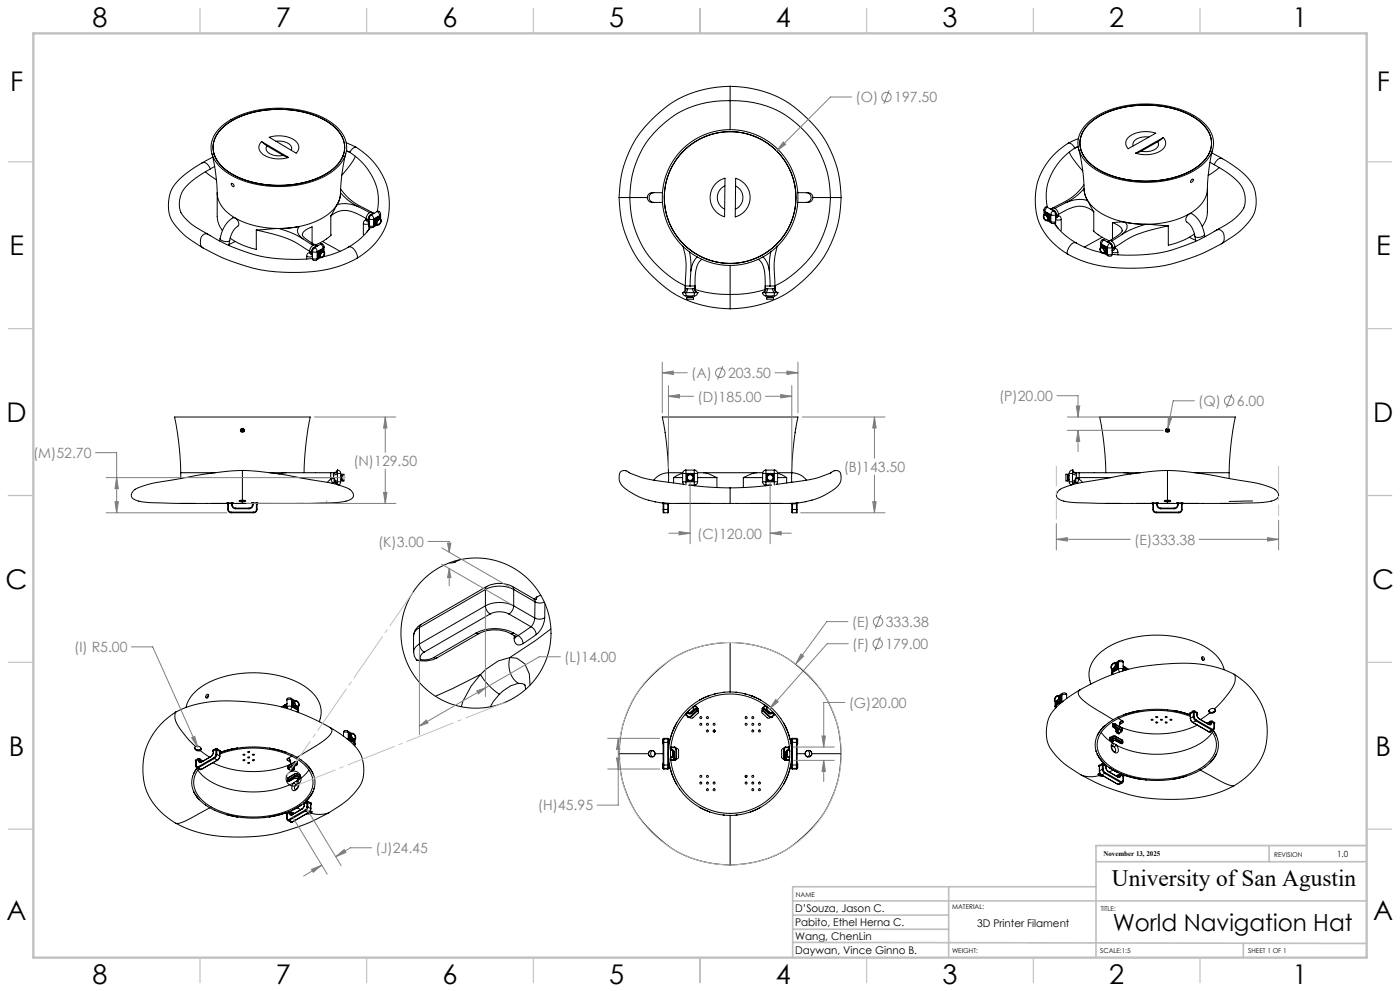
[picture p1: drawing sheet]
<svg xmlns="http://www.w3.org/2000/svg" width="420mm" height="297mm" viewBox="0 0 420 297" stroke-linecap="round" stroke-linejoin="round" font-family="sans-serif">
<defs><g id="words">
<g font-size="8.1">
<text x="27.7" y="8">8</text>
<text x="82.7" y="8">7</text>
<text x="132.7" y="8">6</text>
<text x="182.7" y="8">5</text>
<text x="232.7" y="8">4</text>
<text x="282.7" y="8">3</text>
<text x="332.7" y="8">2</text>
<text x="387.7" y="8">1</text>
<text x="3" y="27.2">F</text>
<text x="413" y="27.2">F</text>
<text x="2.8" y="76.5">E</text>
<text x="412.8" y="76.5">E</text>
<text x="2" y="126.5">D</text>
<text x="412" y="126.5">D</text>
<text x="1.7" y="176.5">C</text>
<text x="411.7" y="176.5">C</text>
<text x="2.7" y="226.5">B</text>
<text x="412.7" y="226.5">B</text>
<text x="2" y="275.7">A</text>
<text x="412" y="275.7">A</text>
<text x="27.7" y="295">8</text>
<text x="82.7" y="295">7</text>
<text x="132.7" y="295">6</text>
<text x="182.7" y="295">5</text>
<text x="232.7" y="295">4</text>
<text x="282.7" y="295">3</text>
<text x="332.7" y="295">2</text>
<text x="387.7" y="295">1</text>
</g>
<g font-size="7.1">
<text x="333.6" y="265.4">University of San Agustin</text>
<text x="333.8" y="279">World Navigation Hat</text>
</g>
<g font-size="4.2" fill="#808080">
<text x="256.7" y="30.6">(O)</text>
<text x="268.3" y="30.6">197.50</text>
<text x="207.4" y="113.3">(A)</text>
<text x="218.4" y="113.3">203.50</text>
<text x="209.3" y="120.4">(D)185.00</text>
<text x="299.7" y="120.2">(P)20.00</text>
<text x="359.5" y="121.7">(Q)</text>
<text x="371.1" y="121.7">6.00</text>
<text x="9.9" y="137.3">(M)52.70</text>
<text x="106" y="139.7">(N)129.50</text>
<text x="253.1" y="141.4">(B)143.50</text>
<text x="209.2" y="161.4">(C)120.00</text>
<text x="113.4" y="163.9">(K)3.00</text>
<text x="340.3" y="163.2">(E)333.38</text>
<text x="255.6" y="187.9">(E)</text>
<text x="265.7" y="187.9">333.38</text>
<text x="22.2" y="195.5">(I) R5.00</text>
<text x="255.7" y="194.5">(F)</text>
<text x="265.6" y="194.5">179.00</text>
<text x="169.3" y="198.4">(L)14.00</text>
<text x="254.6" y="212.1">(G)20.00</text>
<text x="161.4" y="242.9">(H)45.95</text>
<text x="112.7" y="255.7">(J)24.45</text>
</g>
<g font-size="3.2">
<text x="238.5" y="273.3">D’Souza, Jason C.</text>
<text x="238.5" y="281.6">Wang, ChenLin</text>
<text x="238.5" y="277.6">Pabito, Ethel Herna C.</text>
<text x="293.1" y="277.9">3D Printer Filament</text>
<text x="238.5" y="285.8">Daywan, Vince Ginno B.</text>
</g>
<text font-size="2.5" x="401.1" y="256.7">1.0</text>
<text font-size="2.1" x="331" y="256.7">November 13, 2025</text>
<g font-size="2">
<text x="382.2" y="256.7">REVISION</text>
<text x="238.7" y="268.7">NAME</text>
<text x="285.6" y="272.5">MATERIAL:</text>
<text x="330.2" y="273">TITLE:</text>
<text x="285.6" y="285.5">WEIGHT:</text>
<text x="330.1" y="285.6">SCALE:1:5</text>
<text x="374.5" y="285.6">SHEET 1 OF 1</text>
</g>
</g></defs>
<g fill="none" stroke="#000" stroke-width=".3">
<path d="M66.3 38a26.8 26.8 0 0 1 19.3-5.5 24.1 24.1 0 0 1 16.1 6.3 7.8 7.8 0 0 1-1 11.8 27.6 27.6 0 0 1-19.6 5.2 23.3 23.3 0 0 1-15.8-6.5 7.6 7.6 0 0 1 1-11.3zM66.3 38.7a24.3 24.3 0 0 1 17.6-5.9 25.6 25.6 0 0 1 16.3 5.1 7.7 7.7 0 0 1-.2 12.7 28.3 28.3 0 0 1-22.3 4.4 19.6 19.6 0 0 1-12.4-6.6 7.3 7.3 0 0 1 1-9.7zM66.8 38.2a26.1 26.1 0 0 1 19.1-5.4 23.3 23.3 0 0 1 15.1 5.9 7.5 7.5 0 0 1-.8 11.7 26.8 26.8 0 0 1-19.3 5.1 22.5 22.5 0 0 1-14.8-6.2 7.4 7.4 0 0 1 .7-11.1zM219 25.9a32.3 32.3 0 0 1 25.4 11.9 32.8 32.8 0 0 1 7.9 21.4M219 25.9a31.7 31.7 0 0 0-24.5 11 33.1 33.1 0 0 0 5.4 49.5 32.8 32.8 0 0 0 19.1 6.1M219 30.2a28.8 28.8 0 0 1 30.1 29M219 25.9v4.3M219 30.2a28.8 28.8 0 0 0-30.1 29M219 30.2v8.7M326.2 36.9a26.5 26.5 0 0 1 19.2-5.7 24.5 24.5 0 0 1 16.3 6.2 7.7 7.7 0 0 1-.8 11.8 27.2 27.2 0 0 1-19.4 5.4 23.7 23.7 0 0 1-16-6.5 7.6 7.6 0 0 1 .7-11.2zM326.4 37.4a25 25 0 0 1 18.6-5.9 23.9 23.9 0 0 1 16.2 6.1 7.6 7.6 0 0 1-1.1 11.7 27.9 27.9 0 0 1-20.6 4.7 20.5 20.5 0 0 1-14-6.7 7.3 7.3 0 0 1 .9-9.9zM326.4 37.4a24.3 24.3 0 0 1 17.5-5.9 25.6 25.6 0 0 1 16.4 5.2 7.7 7.7 0 0 1-.3 12.6 28.3 28.3 0 0 1-22.2 4.5 19.6 19.6 0 0 1-12.4-6.6 7.3 7.3 0 0 1 1-9.8z"/>
<path d="M60.6 48.8a22.1 22.1 0 0 0-9 7.8 10.7 10.7 0 0 0 3.2 13.4l2 1.7 4.1 2.6M60.6 48.8a1.71 1.71 0 0 1 2.2 1.2l.3 .6M61.6 51.5l3.3 2.4M63.1 50.6a19.8 19.8 0 0 0-8.6 7.3 7.7 7.7 0 0 0-.2 5.7M63.6 46.1l1.1 5.8 .5 5.9M63.8 47.1l-3.2 1.7M64.2 46.1l.1 .4M64.3 46.5l.1 .2M64.4 49.9l-1.3 .7M65.2 57.8v7.3a7 7 0 0 0 1.5 4M69.4 55a.61 .61 0 0 1 .6 .3 .61 .61 0 0 1 0 .6l-.5-.4zM78.5 42.4a2.48 2.48 0 0 0 .9 4.2 9.5 9.5 0 0 0 7.2 .6"/>
<path d="M78.5 42.4l1.6 1.3M78.5 42.4l8.1 4.8M80.1 43.7a1.93 1.93 0 0 0 1.7 2.7l1.5 .3 1.7-.1M80.1 43.7l4.9 2.9M80.8 41.1a8.1 8.1 0 0 1 8.5 1.9 2.23 2.23 0 0 1-.5 2.9zM82.8 42.3a4.5 4.5 0 0 1 4.6 1.7v1M85 46.6l1.6 .6M102.2 56.7a18 18 0 0 0 8.1 6.2l1.3 .7M103.1 46.2l-.2 .7M103.7 46.1l-.8 4.1-.7 5.6a9.3 9.3 0 0 1-5.5 9.6 28.5 28.5 0 0 1-27.3-.8 8.5 8.5 0 0 1-4.2-6.8M103.9 42.8l3 1.3M103.9 45.2l1.2 .5"/>
<path d="M103.9 45.2l1 .4M104.9 45.6a17.9 17.9 0 0 1 8.6 15l-.3 2.8M106.6 46.8a21 21 0 0 1-4 5.7M106.9 44.2a1.85 1.85 0 0 0-2 1.4M106.9 44.2a19.4 19.4 0 0 1 7.4 26.3l-1.2 1.7a22.5 22.5 0 0 1-6.2 5.3M185.7 59.2h3.2M188.9 59.2a28.8 28.8 0 0 0 16.7 26.4M188.9 59.2h5.3M194.2 59.2a1.54 1.54 0 0 0 2 1.5M196.2 57.7h2.6M196.2 57.7a1.55 1.55 0 0 0-2 1.5M196.2 57.7a1.46 1.46 0 0 0-1.5 1.5 1.46 1.46 0 0 0 1.5 1.5"/>
<path d="M214.7 55l1.6-1.1 1.2-.5-.1 11.6a6 6 0 0 1-2.7-10zM217.5 55.7a3.8 3.8 0 0 0-2.3 3.5 3.8 3.8 0 0 0 2.2 3.5M220.7 55.7a3.8 3.8 0 0 1 2.2 3.5 3.8 3.8 0 0 1-2.3 3.5M220.7 53.4a6 6 0 0 1 4.3 5.9 6 6 0 0 1-4.4 5.7zM239.3 57.7h2.6M241.9 57.7h.7a1.44 1.44 0 0 1 1.3 1.5M241.9 57.7a1.46 1.46 0 0 1 1.4 1.5 1.46 1.46 0 0 1-1.4 1.5M243.9 59.2h5.2M243.9 59.2a1.55 1.55 0 0 1-2 1.5M249.1 59.2h3.2M249.1 59.2a28.8 28.8 0 0 1-16.6 26.4M252.3 59.2a33.7 33.7 0 0 1-25.8 32.5l-3.4 .6-4.1 .2"/>
<path d="M320.5 42.9a19.3 19.3 0 0 0-7.3 26.7 21.8 21.8 0 0 0 7.2 6.6M320.5 42.9a1.85 1.85 0 0 1 1.9 1.5M320.8 45.6a21 21 0 0 0 4 5.6M322.4 44.4a17.9 17.9 0 0 0-8.5 15l.3 2.7M323.5 43.9l-1.1 .5M323.5 43.9l-1.2 .6M323.5 41.5l-3 1.4M323.6 44.8l1.2 5.8 .4 5.9M324.3 45l.2 .6M325.2 55.4a18 18 0 0 1-8.2 6.3l-1.2 .7M325.2 56.5l-2.6 2.5-2.7 1.7M325.2 56.5a6.8 6.8 0 0 0 1.1 3.6"/>
<path d="M338.4 41.3a8.5 8.5 0 0 1 8.3-1.4l-8.2 4.7a2.24 2.24 0 0 1-.1-3.3zM342.3 45.3l-1.6 .6M344.7 41.1a4.6 4.6 0 0 0-4.7 1.6v1M347.3 42.5a1.97 1.97 0 0 1-1.8 2.7l-1.5 .2-1.7-.1M347.3 42.5l-5 2.8M349 41.2a2.5 2.5 0 0 1-1.1 4.2 9.5 9.5 0 0 1-7.2 .5M349 41.2l-1.7 1.3M349 41.2l-8.3 4.7M357.5 53.8l.3-.1a.58 .58 0 0 1 0 .7 .58 .58 0 0 1-.6 .2zM362.2 56.5a9.4 9.4 0 0 1-5.8 7.8 28.7 28.7 0 0 1-26.5-.7 8.8 8.8 0 0 1-4.7-7.1M362.2 56.5v7.1M363 48.6l1.3 .8"/>
<path d="M363.2 44.8v.1M363.5 45.8a32.4 32.4 0 0 1 11.5 8.3 10.7 10.7 0 0 1-2.4 14.6l-2 1.7-4.1 2.6M363.8 44.8l-1.1 5.8-.5 5.9M364.3 49.4a19.8 19.8 0 0 1 8.6 7.2 7.7 7.7 0 0 1 .2 5.8M365.8 50.2l-3.3 2.4M366.8 47.6a1.71 1.71 0 0 0-2.2 1.1l-.3 .7M54.2 63.6a18.2 18.2 0 0 0 7.7 6.3M61.9 69.9l.5 .3M62.4 70.2a2 2 0 0 0-2.3 2.6 1.6 1.6 0 0 0 .9 1.6 51.4 51.4 0 0 0 42.3 4.8l3.6-1.7M62.4 70.2l.6 .4M62.9 70.5a48.3 48.3 0 0 0 30.8 7M66 71.5l-.1 .7"/>
<path d="M66 71.5a2.03 2.03 0 0 0 2.9 .5M68.9 72l-.3 1.6M69.1 71.4l1.5 1M69.9 65.3a1.59 1.59 0 0 1 1.6 1.2 1.59 1.59 0 0 1-.8 1.8 6.7 6.7 0 0 0-1.8 3.7M69.9 65.3a8.8 8.8 0 0 0-3.9 6.2M70.6 72.4l-1.9 .9M76.9 68.9v5.9l-4-1.3-2.3-1.1M76.9 68.9a37.4 37.4 0 0 1 13.5 4.8l2.5 1.6M83.6 68.5l-6.7 .4M83.6 68.5l4.4 1.5 2.9 1.6M83.6 68.5l3.2-.2 3-.4a1.95 1.95 0 0 0 .3 3l.8 .7M90.9 71.6l3 1.9"/>
<path d="M92 76.8l.9 .2 .8-.2M92 76.8v.8M92.9 75.7l-.5 .2-.4 .9M92.9 75.7l.7 .2M92.9 75.7l.3 .5 .5 .2-.1-.5M92.9 75.3v.4M92.9 75.3l.6 .4M93.5 75.7l.2 .3M93.6 75.9l.1 .1M93.6 74.9l-.1 .8M93.6 74.9l.2 .1M93.6 73.4v-5.4l-1.3 .5a2.03 2.03 0 0 0-1.6 2l.1 .1a9.4 9.4 0 0 0 3.8 2.8"/>
<path d="M93.7 76v.2M93.7 75.4l.7 .2 .7-.2M93.7 77.5l.7 .1 .7-.1M93.7 77.5v.1M93.7 75.4v2.1M93.7 77.6h.1M93.7 77.6l.5 .4 .7-.1M93.7 75.3v.1M93.9 73.5h.1M93.9 73.5a2.28 2.28 0 0 0-1 1.8M93.9 74.3l-.3 .6M93.9 74.3l.2 .2"/>
<path d="M94.3 74.3l-.6 1M94.4 74.2l-.1 .1M94.4 74.2l.5 .5 .2 .7M94.6 73.4l-.7 .1M94.6 73.4l.6 .4M95 73.7l-1.1 .6M95 73.7l.2 .1M95.1 77.5l-.2 .4M95.1 75.4v2.1M95.3 75.5h.1M95.3 75.5v1.7M95.3 77v.2"/>
<path d="M95.3 76.4l.3 .2M95.4 76.5l.1 .1M95.7 76.7l-.4 .2M95.7 75.3l-.4 .7M95.8 76.9l-.5 .3M95.9 77l-.8 .5M96.1 75.1l.3 .2M96.2 75.1l.1 .1M96.2 73.2l.5 .5 .2 .7M96.2 73.2l-1.8 1M96.2 75v.1M96.3 75.3a.68 .68 0 0 0-.7 .4 .68 .68 0 0 0 0 .7l.2-.6 .5-.5"/>
<path d="M96.4 73.1l.5 .2 .3 .7M96.4 73.1l-.2 .1M96.4 75.7a.56 .56 0 0 1 .9-.2 .56 .56 0 0 1 0 .8 .76 .76 0 0 1-.4 .8 .76 .76 0 0 1-.9-.2zM96.5 75.9a.51 .51 0 0 1 .8-.2 .51 .51 0 0 1-.1 .8 .55 .55 0 0 1-.4 .6 .55 .55 0 0 1-.7-.4zM96.5 74.9v.3M96.7 77l-.4 .1M96.7 72.4l-2.1 1M96.7 72.4l5.3 2.9M96.8 74.6l-1.5 .9M96.8 74.6v.6M96.9 74.4l-1.8 1M96.9 74.4v.9"/>
<path d="M97.1 75.6a1.02 1.02 0 0 1-.4 1.4M97.2 74v1.5a1.01 1.01 0 0 0-1.3 .3 1.01 1.01 0 0 0 .3 1.4l-1.3 .7M97.2 74l-.3 .4M99.2 64.8a6.5 6.5 0 0 1 8.2-.6l2.5 1.3M99.2 64.8v5.8M99.4 70.4l-2.7 2M101.1 61.3l-1.9 3.5M101.1 61.3a9.1 9.1 0 0 1 6.4 .7M101.1 61.3a6.8 6.8 0 0 0 1.1-3.5l2.6 2.5 2.7 1.7M104.5 74.1l-4.1 1.9-3.5 1M104.5 74.1a1.5 1.5 0 0 1 2 1l.7 1.6v.5l-.3 .3M107.5 62l3.4 1.7"/>
<path d="M109 67v3.3M109.9 65.9l-.6 .2-.3 .9M109.9 65.9l.7 .2M109.9 65.9l.3 .5 .5 .2-.1-.5M109.9 65.5l.6 .4M109.9 65.5v.4M110.5 65.9l.1 .3M110.6 66.1v.1M110.6 65.1l-.1 .8M110.6 65.1l.2 .1M110.6 66.2l.1 .2M110.7 67l-.8 .2-.9-.2"/>
<path d="M110.7 65.6l.7 .2 .7-.2M110.7 67.7l.7 .1 .7-.1M110.7 67.7v.1M110.7 65.6v3.1M110.7 67h.1M110.7 65.5v.1M110.7 67.8h.1M110.7 67.8l.5 .4 .7-.1M110.7 65.5h.1M110.8 68.6a19.4 19.4 0 0 1-6.3 5.5M110.9 63.7h.1M110.9 63.7a2.28 2.28 0 0 0-1 1.8"/>
<path d="M110.9 64.5l-.3 .6M110.9 64.5l.2 .2M111 68.2l-1.1 1.5M111.3 64.5l-.6 1M111.3 64.5h.1M111.4 64.4l-.1 .1M111.4 64.4l.5 .5 .2 .7M111.6 63.6l.6 .4-.2-.1M111.6 63.6l-.7 .1M112 63.9l-1.1 .6M112 63.9l.1 .1M112.1 67.7l-.2 .4"/>
<path d="M112.1 65.6v2.1M112.3 65.7h.1M112.3 65.7v1.7M112.3 66.6l.3 .2M112.3 66.7l.2 .1M112.6 66.9l-.3 .2M112.6 65.7l.7-.2-.5 .5-.2 .6-.2-.3zM112.7 65.5l-.4 .7M112.7 67.1l-.4 .3M112.9 67.2l-.8 .5M113 65.3l.4 .2M113.1 65.3l.2 .1"/>
<path d="M113.2 63.4l.5 .5 .2 .7M113.2 63.4l-1.8 1M113.2 65.2v.1M113.3 63.3l-.1 .1M113.3 63.3l.6 .2 .3 .7M113.3 63.3h.1M113.4 65.9a.56 .56 0 0 1 .8-.2 .56 .56 0 0 1 .1 .8 .76 .76 0 0 1-.4 .8 .76 .76 0 0 1-.9-.2zM113.4 66.1a.51 .51 0 0 1 .8-.2 .51 .51 0 0 1 0 .8 .55 .55 0 0 1-.5 .6 .55 .55 0 0 1-.6-.4zM113.5 65.1v.3M113.7 64.9l-1.4 .8M113.7 64.9v.5M113.9 64.6l-1.8 1"/>
<path d="M113.9 64.6v.9M114.1 65.8a1 1 0 0 1-.9 1.5M114.2 64.2l-.3 .4M114.2 64.2v1.5M114.2 65.7a1.01 1.01 0 0 0-1.4 .3 1.01 1.01 0 0 0 .4 1.4l-1.3 .7M196.2 60.7h2.6M204.9 73.8l.1 .2a23.4 23.4 0 0 1 .6 9.9v1.8M206.8 75.4l.5 3.1v2.7M209.2 77l-1.2 1.5-.7 2.7M210.6 77.7a5.4 5.4 0 0 0-2 4.6l-.1 3.4M219 79.5v8.7M227.5 77.7a5.4 5.4 0 0 1 2 4.6l.1 3.4"/>
<path d="M228.9 77l1.1 1.5 .8 2.7M231.3 75.4l-.5 3.1v2.7M233.2 73.8l-.1 .2a23.4 23.4 0 0 0-.7 9.9l.1 1.8M239.3 60.7h2.6M313.1 64.5a1.05 1.05 0 0 1 1.1 .5 1.05 1.05 0 0 1-.1 1.2 1.28 1.28 0 0 1-1-1.7zM313.2 64.6a.87 .87 0 0 1 .9 .4 .87 .87 0 0 1-.1 1 1.08 1.08 0 0 1-.8-1.4zM313.2 62.9v1.5a1.01 1.01 0 0 1 1.4 .4 1.01 1.01 0 0 1-.4 1.3l1.3 .8M313.2 62.9l.3 .4M313.3 64.5a1.02 1.02 0 0 0 .4 1.4M313.5 63.3l1.8 1.1M313.5 63.3v.9M313.6 63.6l1.5 .9"/>
<path d="M313.6 63.6l1.5 .8M313.6 63.6v.6M313.7 65.9l.4 .1M313.9 63.8v.4M314.1 62.1l-.6 .1-.3 .7M314.1 62.1h.1M314.1 64.3a.67 .67 0 0 1 .7 .3 .67 .67 0 0 1 0 .8l-.2-.7zM314.2 62.1l-.5 .5-.2 .7M314.2 62.1l1.8 1M314.2 64h.1M314.2 64l-.1 .1M314.3 64.1l-.3 .1"/>
<path d="M314.5 66l.8 .4M314.6 65.9l.5 .3M314.7 64.3l.4 .6M314.8 65.6l.3 .2M315 65.4l.1 .1M315.1 64.5v1.7M315.1 65.3l-.3 .2M315.1 65.4l-.2 .1M315.1 64.4v.1M315.1 64.4v1.8M315.3 64.4l.7 .1 .7-.1M315.3 66.4l.7 .2 .7-.2"/>
<path d="M315.3 66.4l.2 .5M315.3 64.4v2M315.4 62.7l1.1 .6M315.4 62.7h-.2M315.8 62.4l.7 .1M315.8 62.4l-.6 .3M316 63.1l-.5 .6-.2 .7M316 63.1l.1 .1M316.1 63.2l.6 1M316.3 66.9l1.1 1.5M316.3 66.9v.1M316.5 63.3l.3 .5"/>
<path d="M316.5 63.3l-.2 .1M316.5 62.5a2.28 2.28 0 0 1 1 1.7M316.5 62.5h.1M316.6 67.3a19.4 19.4 0 0 0 6.3 5.5M316.7 66.6l-.5 .4-.7-.1M316.7 64.2v.2M316.7 64.2h.1M316.7 66.4v.2M316.7 64.4v3.1M316.7 65.7v.1M316.7 65.8h.1M316.7 65.8l.8 .2 .9-.2"/>
<path d="M316.8 64.9l-.1 .2M316.8 63.8l.1 .8M316.8 63.8l-.2 .2M316.8 64.9l-.1 .4M316.8 64.9h.1M316.9 64.6l-.1 .3M317.5 64.7l.5 .1 .4 1M317.5 64.7l-.7 .2M317.5 64.7l-.3 .5-.5 .2M317.5 64.2l-.6 .4M317.5 64.2v.5M318.4 65.8v3.3"/>
<path d="M319.9 60.7l-3.4 1.8M322.9 72.8l3.6 1.7 3.9 1.2M326.3 60.1a9.1 9.1 0 0 0-6.4 .6M326.3 60.1l1.8 3.4M327.9 69.1l2.7 2M328.1 63.5a6.5 6.5 0 0 0-8.1-.6l-2.5 1.3M328.1 63.5v5.8M330.1 74.3a1.05 1.05 0 0 1 1.1 .5 1.05 1.05 0 0 1-.2 1.2 1.28 1.28 0 0 1-.9-1.7zM330.1 74.4a.87 .87 0 0 1 1 .4 .87 .87 0 0 1-.1 1 1.08 1.08 0 0 1-.9-1.4zM330.2 72.7v1.5a1.07 1.07 0 0 1 1.2 .2 1.07 1.07 0 0 1 .1 1.3M330.2 72.7l.3 .4M330.3 74.3a1.02 1.02 0 0 0 .4 1.4"/>
<path d="M330.5 73.1l1.7 1.1M330.5 73.1v.9M330.6 73.4l.1 .1M330.6 73.4l1.5 .8M330.6 73.4v.6M330.6 71.1l-5.3 3M330.6 71.1l2.1 1M330.7 75.7l.4 .1M330.9 73.6v.4M331 71.9l-.5 .1-.3 .7M331 71.9h.2M331 71.9h.1"/>
<path d="M331.1 71.9h.1M331.1 74.1a.69 .69 0 0 1 .7 .3 .69 .69 0 0 1-.1 .8M331.1 74.1l.5 .4 .1 .7M331.2 71.9l-.5 .5-.2 .7M331.2 73.8l-.1 .1M331.2 71.9l1.7 1M331.2 75.9l1.2 .8M331.3 73.9l-.3 .1M331.5 75.8l.7 .4M331.5 75.7l-.3 .2M331.6 75.7l.5 .3M331.7 74.1l.3 .6"/>
<path d="M331.7 75.4l.3 .2M332 75.2v.1M332 75.1l-.3 .2M332 75.2l-.1 .1M332.1 74.2v1.8M332.2 74.2l.7 .1 .7-.1M332.2 76.2l.7 .2 .7-.2M332.2 76.2l.2 .5M332.2 74.2v2M332.3 72.4l1.2 .7M332.3 72.4l-.1 .1M332.7 72.2l.8 .1"/>
<path d="M332.7 72.2l-.5 .3M332.9 72.9l-.5 .6-.2 .7M332.9 72.9l.2 .1M332.9 72.9l.1 .1M333 73h.1M333.1 73l.5 1M333.5 73.1l.3 .5M333.5 73.1l-.3 .1M333.5 72.3a2.28 2.28 0 0 1 1 1.7M333.5 72.3h.1M333.6 76.4l-.4 .4-.8-.1M333.6 74v.2"/>
<path d="M333.6 74h.1M333.6 76.3v.1M333.6 76.2v.2M333.6 74.2v2M333.6 76.2v.1M333.7 74.7l-.1 .2M333.7 66.7l1.3 .6a2.49 2.49 0 0 1 1.7 1.8M333.7 66.7v4.9M333.8 73.6l.1 .8M333.8 73.6l-.2 .2M333.8 74.7h-.1M333.9 74.4l-.2 .3"/>
<path d="M334.5 74.5l.5 .1 .4 .9M334.5 74.5l-.7 .2M334.5 74.5l-.4 .5-.5 .1 .2-.4M334.5 74l-.6 .4M334.5 74v.5M335.4 75.5l-.9 .3-.9-.2M335.4 75.5v.9M336.5 70.3l-3 2M336.7 69.1v.1M336.7 69.1l-1.2 1.4-2.8 1.7M337.6 66.6l-3.9 .1M337.6 66.6a1.95 1.95 0 0 1-.3 3l-.8 .7"/>
<path d="M337.6 66.6l3 .5 3.2 .1M343.8 67.2l-4.4 1.5-2.9 1.6M343.8 67.2l6.7 .5M350.5 67.7v5.8l2.7-.8 3.6-1.6M350.5 67.7a37.4 37.4 0 0 0-13.5 4.8l-2.5 1.5M356.8 71.1l1.9 .9M357.5 64a8.9 8.9 0 0 1 3.8 6.2M357.5 64a1.62 1.62 0 0 0-1.7 1.3 1.62 1.62 0 0 0 1 1.9 6.8 6.8 0 0 1 1.7 3.6M358.3 70.1l-1.5 1M358.5 70.8l.3 1.5M361.3 70.2l.2 .8M361.3 70.2a2.03 2.03 0 0 1-2.8 .6"/>
<path d="M362.2 63.6l-.4 2.2-1.2 2.1M364.5 69.3a48.9 48.9 0 0 1-30.9 6.9M365 68.9a2 2 0 0 1 2.3 2.7 1.6 1.6 0 0 1-.9 1.5 51.4 51.4 0 0 1-42.3 4.9l-3.8-1.9a3 3 0 0 1 2.3-3.4l.3 .1M365 68.9l-.6 .4M365.5 68.7l-.5 .2M373.2 62.3a19.8 19.8 0 0 1-7.7 6.4M204.8 87.7a1 1 0 0 0 1 1M204.8 87.7h.1M204.8 87.7h.8M205.6 86.6l-.3 .7-.5 .4M205.6 85.7h1.4M205.6 85.7v1"/>
<path d="M205.6 85.7v.9M205.6 87.7h.2v1M205.8 88.7h2.5M205.8 86.5h.5M205.8 86.5a1.12 1.12 0 0 1-1 1.2M205.8 86.5l-.2 .1M206 89.2h2v.5h-2zM206.2 89.2v-.2h1.6v.2M206.3 86.5h1.5M206.3 86.5a1.08 1.08 0 0 1-.7 1.2M206.4 88.7v.3M207 85.7h1.5"/>
<path d="M207 85.7h.1M207.3 81.2l-.3 4.5M207.7 88.7v.3M207.8 86.5a1.08 1.08 0 0 0 .6 1.2M207.8 86.5h.5M208.3 86.5a1.12 1.12 0 0 0 1 1.2M208.3 86.5l.2 .1M208.4 87.7h-2.8M208.4 87.7h.1M208.5 86.7a31.6 31.6 0 0 0 10.5 1.5M208.5 87.7h-.2v1M208.5 87.7h.8"/>
<path d="M208.5 85.7v1M208.5 85.7v.9M208.5 86.6l.2 .7 .6 .4M209.3 87.7h.1M209.3 87.7a1 1 0 0 1-1 1M219 88.2v4.3M228.8 87.7a1 1 0 0 0 1 1M228.8 87.7h.1M228.8 87.7h.8M229.6 86.8a31.6 31.6 0 0 1-10.6 1.4M229.6 86.6l-.3 .7-.5 .4M229.6 85.7h1.4"/>
<path d="M229.6 85.7v1M229.6 85.7v.9M229.6 87.7h.2v1M229.8 88.7h2.5M229.8 86.5a1.12 1.12 0 0 1-1 1.2M229.8 86.5h.5M229.8 86.5l-.2 .1M230 89.2h2v.5h-2zM230.2 89.2v-.2h1.6v.2M230.3 86.5a1.08 1.08 0 0 1-.7 1.2M230.3 86.5h1.5M230.4 88.7v.3"/>
<path d="M230.8 81.2l.2 4.5M231 85.7h1.5M231 85.7h.1M231.7 88.7v.3M231.8 86.5a1.08 1.08 0 0 0 .6 1.2M231.8 86.5h.5M232.3 86.5a1.12 1.12 0 0 0 1 1.2M232.3 86.5l.2 .1M232.4 87.7h-2.8M232.4 87.7h.1M232.5 87.7h-.2v1M232.5 87.7h.8"/>
<path d="M232.5 85.7v1M232.5 85.7v.9M232.5 86.6l.2 .7 .6 .4M233.3 87.7h.1M233.3 87.7a1 1 0 0 1-1 1M72.2 128.8h1.1M72.2 129.2h1.1M72.4 128.5h.6M73 128.8v.4M349.7 129.2h1.1M349.7 128.8h1.1M349.9 128.5h.7"/>
<path d="M349.9 128.8v.4M350 128.8v.4M40.5 146.7a1.77 1.77 0 0 0-1.1 2 1.77 1.77 0 0 0 1.9 1.4l.3 .1M41.6 150.2l3.7 .4 10.1 .3M54.2 141.7a89.8 89.8 0 0 0-1.8-16.7h40.7a89.5 89.5 0 0 0-1.9 16.7M54.2 150.9h1.1M54.2 141.7h10.4M54.2 141.7v1.7M55.3 150.9h1.3M55.3 150.9h.1M55.4 150.9h1.2M56.6 150.9h5.5"/>
<path d="M56.6 150.9h1.9M62.1 150.9h.1M62.1 150.9h1.4M63.5 150.9h4.7M68.1 150.8l.2 .2zM68.1 150.7v.1M68.1 150.7l.2 .2M68.3 152.7a1 1 0 0 0 1 1M68.3 152.7h.2M68.3 150.9v1.8M68.5 150.9h-.2M68.5 150.9h1"/>
<path d="M68.5 152.7a.8 .8 0 0 0 .8 .8M68.5 150.9v1.8M68.5 150.7h1M68.5 150.7h-.4M68.5 150.7v.2M69.3 153.5v.2M69.3 153.7h6.8M69.3 153.5h6.8M69.5 150.9l.2 .1M69.5 151.3h.2M69.5 151.3a1.2 1.2 0 0 0 1.2 1.2M69.5 150.9v.4"/>
<path d="M69.5 150.7l.4 .1M69.5 150.7v.2M69.7 151.3a1 1 0 0 0 1 1M69.7 151v.3M69.7 151v.1M69.9 150.9h1M69.9 150.9l-.2 .1M69.9 150.9h.1M69.9 150.8v.1M69.9 150.8l-.2 .2M70.7 152.3v.2M70.7 152.5h4"/>
<path d="M70.7 152.3h4M70.9 150.9h1.8M71.9 150h1.6zM72.7 141a133.7 133.7 0 0 0-21.9 3 30.5 30.5 0 0 0-10.3 2.7M72.7 141a134.9 134.9 0 0 1 21.9 3 30.5 30.5 0 0 1 10.3 2.7M72.7 141v8.9M72.7 149.9l-1 .2 1 .3M72.7 150.4v.5M72.7 150.9h1.9M72.7 149.9l1 .3-1 .2M74.6 150.9h1M74.7 152.3v.2"/>
<path d="M75.5 150.8v.1M75.5 150.8l.2 .2M75.5 150.9h.1M75.5 150.9l.2 .1M75.6 150.9l.1 .1M75.7 151v.1M75.7 151.3a1 1 0 0 1-1 1M75.7 151.3h.2M75.7 151v.3M75.9 150.7l-.4 .1M75.9 150.7v.2M75.9 150.9l-.2 .1"/>
<path d="M75.9 151.3a1.2 1.2 0 0 1-1.2 1.2M75.9 150.9v.4M76.1 153.5v.2M76.9 150.7h.4M76.9 150.7h-1M76.9 150.7v.2M76.9 150.9h.2M76.9 150.9h-1M76.9 152.7a.8 .8 0 0 1-.8 .8M76.9 152.7h.2M76.9 150.9v1.8M77.1 152.7a1 1 0 0 1-1 1"/>
<path d="M77.1 150.9v1.8M77.3 150.9h.1M77.3 150.9h4.7zM77.3 150.7v.1M77.3 150.7l-.2 .2M77.3 150.8l-.2 .2M77.3 150.8v.1M80.9 141.7h4.8M82 150.9h1.3M83.3 150.9h.1M83.3 150.9h5.6M88.8 150.9h1.4z"/>
<path d="M89.7 143.1h9.5M90.2 150.9h1M90.8 150.8v.1M98 150.2h.1M99.2 141.7h-13.4l-2.1 .3M99.2 141.7h.9M99.2 141.7v1.4M99.2 143.6l.6 1.1M99.2 143.6l-.9 1M99.2 143.1h.9M99.2 143.1v.5M99.8 144.7l-.2 .1"/>
<path d="M100 142.4l.1 .7M100 141.9v.5M100.1 141.7l-.1 .2M100.1 141.7h.1M100.1 143.1l.2 .3M100.2 144.6l.6 .2 .4 .4M100.2 143.4l-1 .2M100.2 143.4v1.2M100.2 144.6l-.4 .1M100.2 143.4h.1M100.3 143.4l.2 .6M100.5 144l.7 .5"/>
<path d="M100.5 144v.5M100.5 144.5l-.3 .1M100.5 144.5l.7 .7M101.2 140.9l-.5 .6-.6 .2M101.2 141.7a1.08 1.08 0 0 1-1.2 .7M101.2 140.9a1.12 1.12 0 0 1-1.2 1M101.2 144.5v.1M101.2 140.9h.1M101.2 141.7v.2h1M101.2 140.9a1 1 0 0 1 1 1M101.2 140.9v.8M101.2 144.6v.7"/>
<path d="M101.2 141.7v2.8M102.2 144.4h-1v.2M102.2 144.4l-.1 .5-.6 .4M102.2 142.5h.3M102.2 143.8h.3M102.2 141.9v2.5M102.7 142.1h.5v2h-.5zM102.7 142.3h-.2v1.6h.2M103.8 150.2a76.7 76.7 0 0 1-11.7 .7h-2.1M104.9 146.7a1.77 1.77 0 0 1 1.1 2 1.77 1.77 0 0 1-1.8 1.4l-.4 .1M188.6 141.6h.1M188.7 141.6a1.63 1.63 0 0 0-1.9-.6 1.63 1.63 0 0 0-1 1.7 4.3 4.3 0 0 0 2.7 4.4 23.9 23.9 0 0 0 8 3.3"/>
<path d="M188.7 141.6a33.5 33.5 0 0 0 12.5 3l4 .6M196.5 150.4h.1M196.5 150.4l2.3 .3M198.8 150.7l.1 .1M198.8 150.7h.4M198.8 150.7h.1M198.8 150.7l.1 .2M198.9 150.8v.1M198.9 150.9h.2M198.9 152.7h.2M198.9 152.7v.8l.2 .2M198.9 150.9v1.8"/>
<path d="M199.1 150.9l1.2 .1M199.1 152.7v1M199.1 152.7h1.2M199.1 153.7h1.2M199.1 150.9v1.8M199.2 150.7l1.1 .1M199.2 150.7l-.1 .2M200.3 151l.2 .1M200.3 152.7v1M200.3 152.7h.2M200.3 151v1.7M200.3 150.8l.4 .1"/>
<path d="M200.3 150.8v.2M200.5 141.7l-.6-9.6-1.2-7.1h40.7l-1.2 7.4-.7 9.3M200.5 152.7v.8l-.2 .2M200.5 141.7h4.3M200.5 141.7h.1M200.5 151.1v1.6M200.5 141.7v2.9M200.5 141.7a5.6 5.6 0 0 0-4.4 2.2M200.6 150.9l-.1 .2M200.7 150.9h.1M200.7 150.9h3.2M200.7 150.9h-.1"/>
<path d="M202.1 143.1h2.7M202.1 143.1v1.6M203.9 150.9h6M203.9 150.9h.1M204.8 144.4l.5 .9M204.8 144.4h1M204.8 141.9h1M204.8 141.9v2.5M204.8 141.8l-2.7 1.3M204.8 141.7v.2M205.8 140.9v1M205.8 140.9a1 1 0 0 0-1 .8"/>
<path d="M205.8 144.4v.9M205.8 141.9h2.5M205.8 140.9h2.5M205.8 144.4h2.5M205.8 141.9v2.5M206 142.1l.2 .2M206 144.2h2.1M206 142.1h2.1M206 142.1v2.1M206.2 144l-.2 .2M206.2 142.3v.3M206.2 143.7v.3"/>
<path d="M206.2 144h.3M206.2 142.3h.3M206.7 145.4l6.1 .6 6.2 .2M206.7 145.4h1.6M207.3 145.4v.1M207.6 144h.3M207.6 142.3h.3M207.9 144l.2 .2M207.9 142.3v.3M207.9 143.7v.3M208.1 142.1l-.2 .2M208.1 142.1v2.1"/>
<path d="M208.3 140.9v1M208.3 141.9h1M208.3 140.9a1 1 0 0 1 1 .8M208.3 144.4v1M208.3 144.4h1M208.3 141.9v2.5M208.5 145.4h-.2M208.5 145.4v.2M209.3 141.7v.2M209.3 141.7a8.8 8.8 0 0 1 5.8 1.4M209.3 144.4a1 1 0 0 1-.8 1M209.3 143.1h5.8"/>
<path d="M209.3 141.9v2.5M209.9 150.9h-6M209.9 150.9h.1M209.9 150.9h3M211.1 141.7h15.9M212.9 150.9h6.1M215.1 143.1v3M219 146.2v4.7M219 150.9h6.2M223 143.1h5.8M223 143.1v3M225.2 150.9h.4"/>
<path d="M225.2 150.9h.5M225.7 150.9h2.5M225.8 150.9h2.4M228.2 150.9h6M228.2 150.9h-.1M228.8 144.4a1 1 0 0 0 .8 1M228.8 144.4h1M228.8 141.9h1M228.8 141.9v2.5M228.8 141.7v.2M228.8 141.7a8.8 8.8 0 0 0-5.8 1.4M229.6 145.4v.2"/>
<path d="M229.6 145.4h.2M229.8 144.4v1M229.8 140.9v1M229.8 140.9a1 1 0 0 0-1 .8M229.8 141.9h2.5M229.8 140.9h2.5M229.8 144.4h2.5M229.8 145.4h1.6M229.8 141.9v2.5M230 142.1l.2 .2M230 144.2h2.1M230 142.1h2.1"/>
<path d="M230 142.1v2.1M230.2 144l-.2 .2M230.2 144h.3M230.2 142.3h.3M230.2 142.3v.3M230.2 143.7v.3M230.8 145.4v.1M231.4 145.4l-6.2 .6-6.2 .2M231.6 144h.3M231.6 142.3h.3M231.9 144l.2 .2M231.9 142.3v.3"/>
<path d="M231.9 143.7v.3M232.1 142.1l-.2 .2M232.1 142.1v2.1M232.3 141.9h1M232.3 144.4h1M232.3 140.9v1M232.3 140.9a1 1 0 0 1 1 .8M232.3 144.4v.9M232.3 141.9v2.5M233.3 141.7h4.2M233.3 141.7v.2M233.3 141.8l2.7 1.3"/>
<path d="M233.3 144.4l-.5 .9M233.3 143.1h2.7M233.3 141.9v2.5M234.2 150.9h3.2M234.2 150.9h.1M236 143.1v1.6M237.3 150.9h.1M237.3 150.9h.2M237.4 150.9h-.1M237.4 150.9l.1 .2M237.5 150.9v.2M237.5 141.7v2.9"/>
<path d="M237.5 141.7a5.6 5.6 0 0 1 4.4 2.2M237.5 152.7h.2M237.5 152.7v.8l.2 .2M237.5 151.1v1.6M237.7 150.8l-.3 .1M237.7 150.8v.2M237.7 151l-.2 .1M237.7 152.7v1M237.7 152.7h1.2M237.7 153.7h1.2M237.7 151v1.7M238.9 150.7l-1.2 .1"/>
<path d="M238.9 150.7v.2M238.9 150.9l-1.2 .1M238.9 152.7v1M238.9 152.7h.2M238.9 150.9v1.8M239.1 150.9h-.2M239.1 152.7v.8l-.2 .2M239.1 150.9v1.8M239.2 150.8l-.1 .1M239.3 150.7l-.1 .1M239.3 150.7h.1M239.3 150.7h-.4"/>
<path d="M239.3 150.7l-.2 .2M243.5 149.9l-4.3 .9M243.5 149.9h.1M249.3 141.6a32.4 32.4 0 0 1-11.7 2.9l-4.7 .7M249.4 141.6a1.63 1.63 0 0 1 1.9-.6 1.63 1.63 0 0 1 1 1.7 4.3 4.3 0 0 1-2.8 4.4l-3.3 1.9-2.7 .9M249.4 141.6l-.3 .2M249.4 141.6h.1M318 146.7a1.77 1.77 0 0 0-1.1 2 1.77 1.77 0 0 0 1.9 1.4l.3 .1M319.1 150.2l3.7 .4 10.2 .3M319.8 142.1h.5v2h-.5zM320.3 142.3h.2v1.6h-.2M320.5 142.5h.2"/>
<path d="M320.5 143.8h.2M320.7 144.4h1M320.7 144.4l.2 .5 .6 .4M320.7 141.9v2.5M321.7 144.4v.2M321.7 141.7v.2h-1M321.7 140.9a1 1 0 0 0-1 1M321.7 140.9h.1M321.7 140.9v.8M321.7 141.7h.1M321.7 144.4v.1M321.7 141.7a1.08 1.08 0 0 0 1.2 .7"/>
<path d="M321.7 140.9a1.12 1.12 0 0 0 1.2 1M321.7 144.5v.1M321.7 141.7v2.7M321.7 140.9l.6 .6 .6 .2M322.5 144l-.8 .5M322.5 144.5l-.8 .8v-.7M322.5 144v.5M322.5 144.5l.2 .1M322.7 143.4l-.2 .6M322.7 143.4h.1M322.7 143.4l1 .2M322.7 144.6l.5 .1"/>
<path d="M322.7 143.4v1.2M322.8 144.6l-1 .6M322.9 143.1l-.2 .3M322.9 143.1h.8M322.9 141.7v.2M322.9 141.7h.8M322.9 142.4v.7M322.9 141.9v.5M323.2 144.7l.2 .1M323.7 141.7v1.4M323.7 143.6l-.5 1.1M323.7 143.6l1 1"/>
<path d="M323.7 143.1h9.5M323.7 143.1v.5M323.7 141.7h13.5l2.1 .3M331.7 141.7a89.8 89.8 0 0 0-1.8-16.7h40.7a89.5 89.5 0 0 0-1.9 16.7M331.7 150.9h.5M332.2 150.8v.1M332.2 150.9h.6M332.8 150.9h1.4M332.8 150.9h.1M332.9 150.9h1.3M334.2 150.9h1.8M334.2 150.9h5.4"/>
<path d="M334.2 150.9h-.1M337.3 141.7h4.8M339.7 150.9h.1M339.7 150.9h1.3M341 150.9h4.8M341 150.9h4.7M345.6 150.8l.1 .1M345.7 150.7l-.1 .1M345.7 150.7l.1 .2M345.7 150.8l.1 .2zM345.8 152.7a1 1 0 0 0 1 1M345.8 152.7h.2"/>
<path d="M345.8 150.9v1.8M346 150.9h-.2M346 150.9h1M346 152.7a.8 .8 0 0 0 .8 .8M346 150.9v1.8M346.1 150.7h.9M346.1 150.7h-.4M346.1 150.7l-.1 .2M346.8 153.5v.2M346.8 153.7h6.8M346.8 153.5h6.8M347 150.9l.2 .1"/>
<path d="M347 151.3a1.2 1.2 0 0 0 1.2 1.2M347 151.3h.2M347 150.9v.4M347 150.7l.4 .1M347 150.7v.2M347.2 151.3a1 1 0 0 0 1 1M347.2 151v.3M347.3 151l-.1 .1M347.4 150.9h1M347.4 150.9l-.1 .1M347.4 150.9h.1M347.4 150.8v.1"/>
<path d="M347.4 150.8l-.2 .2M348.2 152.3v.2M348.2 152.5h4M348.2 152.3h4M348.4 150.9h1.8M350.2 141a134.9 134.9 0 0 1 22 3 30.5 30.5 0 0 1 10.3 2.7M350.2 141a133.7 133.7 0 0 0-21.9 3 30.5 30.5 0 0 0-10.3 2.7M350.2 150.9h1.9M350.2 150.4v.5M350.2 149.9l1 .3-1 .2M350.2 141v8.9M350.2 149.9l-.9 .2 .9 .3"/>
<path d="M351 150h-1.5h1.5M352.1 150.9h1M352.2 152.3v.2M353 150.8v.1M353 150.8l.2 .2M353 150.9h.1M353 150.9l.2 .1M353.1 150.9l.1 .1M353.2 151v.1M353.2 151.3h.2M353.2 151.3a1 1 0 0 1-1 1M353.2 151v.3"/>
<path d="M353.4 150.7l-.4 .1M353.4 150.7v.2M353.4 150.9l-.2 .1M353.4 151.3a1.2 1.2 0 0 1-1.2 1.2M353.4 150.9v.4M353.6 153.5v.2M354.4 150.7h.4M354.4 150.7h-1M354.4 150.7v.2M354.4 150.9h.2M354.4 150.9h-1M354.4 152.7a.8 .8 0 0 1-.8 .8"/>
<path d="M354.4 152.7h.2M354.4 150.9v1.8M354.6 152.7a1 1 0 0 1-1 1M354.6 150.9v1.8M354.8 150.9h.1M354.8 150.9h4.7zM354.8 150.7v.1M354.8 150.7l-.2 .2M354.8 150.8l-.2 .2M354.8 150.8v.1M358.4 141.7h10.3M359.5 150.9h1.3"/>
<path d="M360.8 150.9h.1M360.9 150.9h5.5M366.3 150.9h1.4zM367.7 150.9h1M368.7 141.7v1.7M375.8 150.1l-7.1 .2M381.4 150.2a76.7 76.7 0 0 1-11.8 .7h-2.1M382.5 146.7a1.77 1.77 0 0 1 1 2 1.77 1.77 0 0 1-1.8 1.4l-.3 .1M136.5 168.1v.3M136.5 168.4l-1 .3h-.7M138 167.8l-1.5 .6M145.6 176.7a9.4 9.4 0 0 1 8.5 0"/>
<path d="M145.6 176.7l-19.8 11.4M145.6 176.7v4.9M146 175.8l-.4 .9M146 175.8a8.2 8.2 0 0 1 7.7 0M146 175.8l-19.8 11.4M153.7 175.8l6.8 3.8 .3 .1M153.7 175.8l.4 .9M154.1 176.7v4.9M154.1 176.7l6.4 3.7M161 178.9l-.8 .6 .3 .9M161 178.9l-.4 .9M162.3 178.5l-1.3 .4"/>
<path d="M124.1 195.4l.2 1.2 .6 1.1M124.9 197.6a.91 .91 0 0 0 1.3 .1M125.8 193a3.1 3.1 0 0 0 1.4 2.4M125.8 188.1a2.91 2.91 0 0 0-1.7 2.4v4.9a2.93 2.93 0 0 1 1.7-2.4M125.8 188.1v4.9M126.2 187.2a3.7 3.7 0 0 0-2.1 3.3M126.2 187.2l-.4 .9M127.2 195.4a1.74 1.74 0 0 0-1 2.3M130.1 197.1a6.2 6.2 0 0 1-3.9 .6M130.1 197.1l1 .1M131.1 197.2a8.3 8.3 0 0 1-6.2 .6M142.8 189.7a12.5 12.5 0 0 1 11.3 0"/>
<path d="M142.8 189.7l1 .1M142.8 189.7l-12.7 7.4M143.8 189.8a10.5 10.5 0 0 1 9.3 0M143.8 189.8l-12.7 7.4M145.6 181.6a9.4 9.4 0 0 1 8.5 0M145.6 181.6a3.1 3.1 0 0 0 1.4 2.4M145.6 181.6l-19.8 11.4M147 184a6.3 6.3 0 0 1 5.7 0M147 184l-19.8 11.4M152.7 184l6.6 3.8M152.9 197.1l2.2 .2 2.4 1.7 1.3 3 .2 3.3M152.9 197.1a16.9 16.9 0 0 0-8.7 5"/>
<path d="M152.9 197.1a7 7 0 0 0 2.6 7.7M153.1 189.8l1.4 .9M154.1 181.6a3.1 3.1 0 0 1-1.4 2.4M154.1 189.7l-1 .1M154.1 189.7l1.3 .8M154.1 181.6l6.3 3.6M154.3 191.4a1.55 1.55 0 0 0 1.7 1.9l.9-.4M154.3 190.5v.9M154.5 190.7l.3 .2M154.7 190.8l-.4 .6M155.4 190.5a2.95 2.95 0 0 1 1.5 2.4M155.4 190.5l-.8 .1"/>
<path d="M159.3 187.8l-3.9 2.7M159.3 187.8a2.87 2.87 0 0 1 1.6 2.4M160.4 185.2l-.2 1.2-.9 1.4M160.5 180.4l-.1 4.8M160.5 180.4a3 3 0 0 0 2.8 0M160.9 190.2l-4 2.7M163.4 185.1a7.1 7.1 0 0 1-2.5 5.1M163.4 185.1a3 3 0 0 1-3 .1M163.5 180.9l-.1 4.2M165.3 188.5l-4.7 3.5-7.7 5.1M219 192.5a31.7 31.7 0 0 0-24.5 11 33.1 33.1 0 0 0 5.4 49.6 32.8 32.8 0 0 0 19.1 6.1M219 192.5a32.3 32.3 0 0 1 25.4 12 32.8 32.8 0 0 1 7.9 21.4"/>
<path d="M219 192.5v14.9M333.7 199a.56 .56 0 0 1 .8-.3 .56 .56 0 0 1 .1 .9 .76 .76 0 0 1-.4 .8 .76 .76 0 0 1-.9-.2zM333.7 199.1a.51 .51 0 0 1 .8-.2 .51 .51 0 0 1 0 .8 .55 .55 0 0 1-.5 .6 .55 .55 0 0 1-.6-.3zM334.4 198.9a1 1 0 0 0-.8 1.4M334.5 198.7a1.01 1.01 0 0 1 .3 1.4 1.01 1.01 0 0 1-1.3 .4v1.4M335 199.4a.68 .68 0 0 1 .1 .8 .68 .68 0 0 1-.7 .4l.5-.6 .1-.5M335 199.3l.3 .2M335.2 199.4h.1M335.3 200l-.3 .6M335.3 199.1l-.3 .1M335.4 198.7l-.1 1.7M335.4 198.7v1.7"/>
<path d="M335.4 198.7l-.5 .3M335.5 198.4l.8-.1 .7 .1M335.5 198.4v2.1M335.5 198.4l-.7 .5M335.8 198l.7-.1 .4 .4M335.8 198l-.3 .4M335.8 198l-1.3 .7M336.9 198.3l.1 .1M336.9 198.3h.1M336.9 199.6l.2 .1M337 198.3v.1M337 198.4v2.1"/>
<path d="M337.1 199.7l.1 .5M337.1 199.7l-.1-.1 .5 .3M337.5 199.9l.3 .7M337.5 199.9l1.1 .7M360.5 197l.4 .9M360.6 196.9a.56 .56 0 0 1 .7 .3 .56 .56 0 0 1-.4 .7l-.4-.5zM52.8 213.4a19.3 19.3 0 0 0-7.3 26.7 21.8 21.8 0 0 0 7.2 6.6M52.8 213.4a35.1 35.1 0 0 1 18.9-3.2 55.2 55.2 0 0 1 27.3 7.8M52.8 213.4a3.5 3.5 0 0 0 .5 4l2.6 3.4 2.8 2.9M55.8 212a12.3 12.3 0 0 1 7.8-8 32.1 32.1 0 0 1 27.2 1.3 9.3 9.3 0 0 1 5.4 9.5l-.4 1.5M62 208.2a.51 .51 0 0 1 .7 .4 .51 .51 0 0 1-.5 .6 .51 .51 0 0 1-.6-.4 .51 .51 0 0 1 .4-.6zM62.6 208.3l-.4 .8"/>
<path d="M85.2 211.9l-.2 .1M85.2 211.9v.2M85.5 211.2l-.3 .7M85.5 211.2l-1 .7M85.8 211.5l.2 .2M85.8 211.5l-.6 .4M85.9 211.7l.2 .6M85.9 211.7l-.5 .4M86 211l-.2 .5M86 211.7l.1 .1M86 211.7h-.1M86.1 211.8v.1"/>
<path d="M86.1 211.8l.7-.2 .7 .2M86.1 209.7l.7-.1 .7 .1M86.1 210.9l-.6 .3M86.1 209.7v2.1M86.1 210.9l-.1 .1M86.1 211.9h.1M86.1 211.9l.1 .5M86.1 209.6v.1M87.3 209.3l-.8-.1-.4 .4M87.3 209.3l1.3 .7a1.01 1.01 0 0 0-.4 1.4 1.01 1.01 0 0 0 1.4 .3v1.5M87.3 209.3l.2 .4M87.5 211.8l-.4 .9"/>
<path d="M87.5 209.7v2.1M87.5 211.8l1.8 1M87.5 209.7l.8 .5M87.6 210l.1 1.7M87.6 211.7l1.5 .9M87.6 210v1.7M87.6 210l.5 .3M87.7 211.7h-.1M87.7 211.7l1.4 .9M87.7 211.2l.4 .7M87.7 210.7h.1M87.7 210.3l.3 .2"/>
<path d="M87.8 210.6l-.1 .1M87.9 210.8l.7 1.1a.69 .69 0 0 1-.7-.3 .69 .69 0 0 1 0-.8zM88 210.6l-.3 .2M88.5 210.1a1.05 1.05 0 0 1 1.1 .5 1.05 1.05 0 0 1-.2 1.2 1.28 1.28 0 0 1-.9-1.7zM88.5 210.2a.87 .87 0 0 1 1 .4 .87 .87 0 0 1-.1 1 1.08 1.08 0 0 1-.9-1.4zM88.6 212.1v.1M88.6 210.1a1 1 0 0 1 .9 1.5M88.6 212l-.1 .1M88.8 211.9l-.4 .2M88.8 212v.3M89.1 212v.6M89.3 212.8l-.2 .6"/>
<path d="M89.3 212.8l.3 .4M89.3 211.9v.9M89.6 213.2l-.1 .3M99 218.1a1.28 1.28 0 0 1 .1 2l-.4 .5a52.8 52.8 0 0 1-9.6 6.4M99.1 218a22 22 0 0 1 9 7.9 10.8 10.8 0 0 1-3.2 13.3l-2.1 1.7-4 2.6M103.1 219.5l.7-.1 .7 .1M103.1 219.5v1.1M103.1 219.4v.1M103.1 219.4h.1M104.3 219.1l-.8-.1-.4 .4M104.3 219.1l1.2 .7a1.01 1.01 0 0 0-.3 1.4 1.01 1.01 0 0 0 1.3 .3v1.5M104.3 219.1l.2 .4"/>
<path d="M104.5 219.5v2.1M104.5 219.5l.7 .5M104.6 219.8l.1 1.7M104.6 219.8v1.7M104.6 219.8l.5 .3M105.4 219.9a1.05 1.05 0 0 1 1.1 .5 1.05 1.05 0 0 1-.1 1.2 1.28 1.28 0 0 1-1-1.7zM105.6 219.9a1 1 0 0 1 .8 1.5M144.2 202.1l-2.8 3.5-2.6 4.6-.4 1.6M144.2 202.1a18.2 18.2 0 0 0 5.6 6M144.2 202.1l-8.5 4.3-5.1 2.3M149.8 208.1l-1.8 2.2-.9 1.5M155.5 204.8l-2.3 .7-3.4 2.6"/>
<path d="M155.5 204.8l1.3 .1 .8 .5M157.4 205l.3 1.6M202.5 217.7l-.4 .7M203 216.6l-1.3 2.8-.7 2.2M203 216.6l-1.1 2.4-.9 2.6M203.9 215.3l-.9 1.3M203.9 215.3h.1M205.6 214.2h.1M205.7 213.9l.2 .2M205.7 214.2l.6 .7M205.9 214.1l-.2 .1M205.9 214.1l.6 .6"/>
<path d="M206.1 213.5l.2 .1M206.3 213.6l-.4 .5M206.3 213.6l.1 .2M206.3 214.9l.5 .2 .4-.2M206.4 213.3v.2M206.4 213.8a.8 .8 0 0 0 1.1 0M206.4 213.5l-.1 .1M206.4 213.5l.1 .1M206.5 214.7l-.2 .2M206.5 214.7l.6 .1M206.5 213.6l-.1 .2M206.5 213.6l1 .2"/>
<path d="M206.8 212.8l-.9 .9M207.1 214.8l.1 .1M207.8 212l.1 .1M207.8 213l-.9 .8M207.9 212.1l.1 .4-.2 .5M208 212.7l-1.2 1.1M208 212l-.1-.1 .5-.4 .6 .7M208 212l-.1 .1M208 212a.53 .53 0 0 1 .3 .5 .53 .53 0 0 1-.4 .5h-.1M208.6 211.4l.6 .6M208.7 212.4l.2 .2M208.7 212.4l-1.4 1.3"/>
<path d="M208.9 212.6l-1.4 1.2M209 212.2l.1 .1M209.1 212.9l.2 .1M209.1 212.9l-2 1.9M209.2 212l-.2 .2M209.2 212l.1 .3M209.3 212.5l-.4 .1M209.3 212.5l-.2 .4M209.3 213l-2.1 1.9M209.4 212.9l.1 .8-1.6 1.4-.4 .2-.5-.3M209.4 212.4h-.7M209.4 212.4l-.1 .1"/>
<path d="M209.4 212.4l-.1 .6M209.9 209.8a18.5 18.5 0 0 0-6 5.5M212.7 208.5h.1M212.9 208.4l-3 1.4M214 219.2l.1 .1M214.3 219.4h.1M214.3 218.8l.2 .1M214.4 219.2v.1M214.5 219.2l-.2 .2M215.1 207.8l-.8 .2M217.3 207.5h-.4M219 207.4l2 .1"/>
<path d="M219 207.4l-4 .4-2.1 .6M220.8 207.5h.3M221 207.5l4.2 .9M221 207.5h.1M223 207.8l.8 .2M224.9 208.3l.5 .2M225.2 208.4l3 1.4M225.2 208.4l.5 .2M225.7 208.6l.7 .3M225.7 208.6l2.5 1.2M228.2 209.8a18.5 18.5 0 0 1 6 5.5M228.7 212.4l.1 .6"/>
<path d="M228.7 212.4l.1 .1M228.7 212.4h.6M228.7 212.9l-.1 .8 1.6 1.4 .4 .2 .4-.3M228.8 213l2.1 1.9M228.8 212.5l.1 .4M228.8 212.5l.4 .1M228.9 212l.2 .2M228.9 212l-.1 .3M228.9 212.9l-.1 .1M228.9 212.9l2.1 1.9M229.1 212.2l-.1 .1M229.1 211.1l.9 .6"/>
<path d="M229.2 212.6l1.3 1.2M229.3 212.4l-.1 .2M229.3 212.4l1.4 1.3M229.5 211.4l-.6 .6M229.7 211.5l-.6 .7M230 212l.2 .1M230 212a.8 .8 0 0 0 .1 1.1M230 212.7l1.3 1.1M230.1 213.1l.7 .6M230.2 211.9l-.2 .1M230.2 212.1l-.2 .4 .2 .5M230.2 213l-.1 .1"/>
<path d="M230.2 213l1 .8M230.3 212l-.1 .1M230.7 213.7l-.2 .1M231 214.8l-.1 .1M231.5 213.6l.2 .2M231.5 213.6l-.4 .2-.4-.1M231.6 214.7l.1 .2M231.6 214.7l-.6 .1M231.7 213.5l.1 .1M231.7 213.5l-.2 .1M231.7 213.8a.8 .8 0 0 1-1.2 0M231.7 213.3v.2"/>
<path d="M231.7 214.9l-.4 .2-.4-.2M231.8 213.6l.4 .5M231.8 213.6l-.1 .2M231.9 213.5l-.1 .1M232.2 214.1l.1 .1M232.2 214.1l-.6 .6M232.3 214.2l-.6 .7M232.4 213.9l-.2 .2M232.5 214.2h-.2M234.2 215.3h.1M234.2 215.3l.8 1.3M235 216.6l1.4 2.8 .6 2.2"/>
<path d="M235 216.6l1.2 2.4 .8 2.6M235.6 217.7l.3 .7M316.5 211.7l.2 .5M316.7 208.8a.56 .56 0 0 1 .9-.3 .56 .56 0 0 1 0 .9 .76 .76 0 0 1-.4 .8 .76 .76 0 0 1-.9-.2zM316.8 208.9a.51 .51 0 0 1 .8-.2 .51 .51 0 0 1-.1 .8 .55 .55 0 0 1-.4 .6 .55 .55 0 0 1-.7-.3zM316.8 211.3l.2 .6M316.8 211.3l-.3 .4M316.8 210.4v.9M316.9 210.5v.6M317.2 210.5v.3M317.3 210.4l.3 .2M317.4 210.4l-.4 .1-.5-.2v1.4"/>
<path d="M317.4 210.6l.1 .1M317.4 210.4l.6-.6 .1-.5a.67 .67 0 0 1 .1 .8 .67 .67 0 0 1-.8 .3M317.5 208.7a1 1 0 0 0-.9 1.4M318.1 209.1l.3 .2M318.2 209.2h.2M318.4 210.2h.1M318.4 210.2l-1.5 .9M318.4 209.8l-.4 .6M318.4 209.2h-.1M318.4 208.8l-.3 .2M318.4 208.5v1.7M318.4 208.5l-.5 .3"/>
<path d="M318.6 208.2l.7-.1 .7 .1M318.6 208.2v2.1M318.6 210.3l-1.8 1M318.6 210.3v.1M318.6 208.2l-.8 .5M318.8 207.8l.7-.1 .5 .4M318.8 207.8l-1.3 .7a1.04 1.04 0 0 1 .6 1 1.04 1.04 0 0 1-.7 .9M318.8 207.8l-.2 .4M318.9 210.2l-.3 .1M320 208.1v.1M320 208.2v1.1M324 206.8a22.1 22.1 0 0 0-9.1 7.8 10.7 10.7 0 0 0 3.3 13.3l3.7 2.8a7.7 7.7 0 0 0 7.8 1.8"/>
<path d="M324 206.7a56.6 56.6 0 0 1 30.4-7.9 31.7 31.7 0 0 1 16 3.5 5.1 5.1 0 0 1-1.2 4.6l-2.9 3.7-1.9 1.9M324 206.8a1.28 1.28 0 0 0-.1 2l.4 .5a52.8 52.8 0 0 0 9.7 6.4M330.4 219.5l1.4 1.7 2.1 1.6M330.4 218.6l-1.2 1.8M330.8 218l.7-.5-.6 .5M331 217.9l-.6 .7M333.5 201.9v.3M333.8 201.5l.1 .6M333.8 201.5l-.3 .4M333.8 200.6v.9M333.8 217.6l.2 .4M333.8 217.5l.7 .1"/>
<path d="M333.8 217.5l.2 .2M333.8 217l.7 .1M333.8 217.5v.1M333.8 217v.6M333.9 216.9l-.1 .2v-.1M333.9 216.9l.6 .1M333.9 216.9l-.1 .1M333.9 200.7v.6M334 215.7l-2.6 1.8-1 1.1M334 217.7l.4 .1M334 217.7l.1 .3M334 218l1.3 .7"/>
<path d="M334.1 218h-.1M334.1 218l1.3 .7M334.2 200.7v.3M334.3 200.6l.3 .2M334.4 217.8l2 1.1M334.4 200.8h.1M334.5 217v.1M334.5 217l2 1.1M334.5 217.6l-.1 .2M334.5 217.1v.5M334.5 217.6l2 1.1M334.5 217.1l2 1.1"/>
<path d="M334.8 218.7v.5M334.8 219.2l.3 .5M335 218.7l.1 .5M335 218.7h-.2M335 218.6l-.2 .1M335 218.6h.1M335.1 218.6l-.1 .1M335.1 219.2h-.3M335.1 219.2l.2 .2M335.1 219.7l.5 .2M335.2 218.7h-.2M335.2 219.1l.2 .3"/>
<path d="M335.2 219.1l-.1 .1M335.2 218.7v.4M335.3 219.4l.4 .2M335.3 219.4l-.2 .3M335.3 218.7l-.1 .4M335.3 200.4h.1M335.3 200.4l-1.4 .9M335.4 218.7a.34 .34 0 0 1 .2 .3 .34 .34 0 0 1-.2 .4M335.4 218.7h-.1M335.4 219.4h-.1M335.4 200.4l-1.5 .9M335.4 214.9l-1.4 .8"/>
<path d="M335.4 214.9h.1M335.5 215.3l1.3 .8M335.5 200.5l.8-.2 .7 .2M335.5 200.5l.4 .9M335.5 200.5l-1.7 1M335.7 219.6l.2 .1M335.7 219.6l-.1 .3M335.9 219.6v.1M335.9 219.7l-.3 .2M336.2 216.9a.59 .59 0 0 0-.2 .9 29.4 29.4 0 0 0 23.2-.5M336.2 216.2l-.4 .5v.8M336.2 216.2v.7"/>
<path d="M336.4 218.9l.1 .4M336.5 218.1l.2 .4M336.5 218.1v.1M336.5 219.3l-.8 .3M336.5 218.7l-.1 .2M336.5 218.7l.2 .2M336.5 218.2l.2 .3M336.5 218.2v.5M336.6 216l-.4 .2M336.7 218.9l-.2 .4M336.7 218.5v.4M336.8 216.1l.2 .2-.2 .3"/>
<path d="M336.8 216.1v.5M336.8 216.6l-.6 .3M336.9 200.7l-.1 .4M337 200.6l-.1 .1M337 200.5l-.1 .2M337 200.5v.1M337 200.4v.1M337 200.4h.1M337.1 200.4l-.1 .7M337.1 200.4l.5 .4M337.2 200.2l-.2 .2M337.2 200.2l.6 .4"/>
<path d="M337.7 214l-.6 .2 .2-.1M337.8 200.6v.2M337.8 200.6l.2 .1M339 213.6l-3.6 1.3M339 213.6l-1.2 .4M342.1 212.9l-3.1 .7M350.3 212.7h.1M350.3 212.7l1.5 .2M350.3 212.7l-3.6-.1-4.6 .3M351.8 212.9l4.9 1.2M351.8 212.9l2 .4M353.3 213.2l.5 .1"/>
<path d="M353.8 213.3l2.9 .8M356.7 214.1l.4 .2M357 213.7v.3M357 213.7l.1 .2M357 214l.1 .1M357.1 214h.1M357.1 214h-.1M357.1 215.4l.1 .5 .6 .6M357.1 214.7a28.1 28.1 0 0 0-23.5 1.7 7.7 7.7 0 0 0-4 9.1 13.6 13.6 0 0 0 9.3 6.9 27.3 27.3 0 0 0 22.3-2.8 7.2 7.2 0 0 0 3-9.2l-.7-1.3M357.1 214v1.4M357.1 215.3l.3 .7 .5 .5M357.1 215.3v.1"/>
<path d="M357.1 213.9v.1M357.1 213.9v1.4M357.8 216.5l4.8 2.8M357.8 213.1l-.8 .6M357.8 213.1l.2 .3M357.9 216.5h-.1M357.9 216.5l4.8 2.8M358 214.8l.2 .7 .5 .5M358 214.8h.3M358 213.4l-.9 .5M358 214.8l-.9 .5M358 213.4v1.4"/>
<path d="M358.3 214.8l.5 1M358.3 213.3l.7 .5M358.3 213.3l-.3 .1M358.3 213.3v1.5M358.4 213.1l.7 .4M358.4 213.1h-.6M358.4 213.1l-.1 .2M358.7 216l-.8 .5M358.7 216l4.8 2.8M358.8 215.8l-.1 .2M358.8 215.8l4.9 2.7M359 214.1l.2 .8 .6 .5"/>
<path d="M359 214.1h.1M359 213.8v.1M359 213.8v.3M359.1 213.9h.1M359 214.1l.3 .7 .5 .6M359 213.9v.2M359.1 213.5v.4M359.1 213.5l-.1 .3M359.8 215.4l2.9 1.8M362.2 216.7v.1M362.2 216.7l.2 .2M362.6 219.3h.6"/>
<path d="M362.7 213a1.07 1.07 0 0 0 1.7 .2M362.7 219.3h-.1M362.7 219.3h.5M362.7 213a1.06 1.06 0 0 0 1.7 .2M362.9 213.7l-2.7 1.9M363.1 216.2l-.9 .5M363.1 216.2l.1 .2M363.2 216.7a.38 .38 0 0 1-.1 .4 .38 .38 0 0 1-.5 0l.1 .1M363.2 216.7h.3M363.2 216.4l-.8 .5M363.2 216.4v.3M363.2 216.7l-.6 .3"/>
<path d="M363.5 216.7a.52 .52 0 0 1-.2 .5 .52 .52 0 0 1-.6 0M363.5 216.4l.7 .4M363.5 216.4h-.3M363.5 218.8h.5M363.5 216.4v.3M363.5 218.8l-.8 .5M363.6 216.1l.7 .4M363.6 216.1l-.5 .1M363.6 216.1l-.1 .3M363.7 218.5l-.2 .3M363.7 219.5a17.6 17.6 0 0 1-12.2 6.2 27.9 27.9 0 0 1-16.7-2.4M363.9 218.9l1 1.6z"/>
<path d="M364 218.8l-.8 .5M364.2 218.2a.34 .34 0 0 1-.1 .4 .34 .34 0 0 1-.4-.1M364.2 218.2l.1 .1M364.2 216.8h.1M364.2 216.8v1.4M364.3 216.9h.1M364.3 216.8h.1M364.3 218.3l-.3 .5M364.3 216.8v1.5M364.3 216.5v.4M364.3 216.5l-.1 .3M364.4 212.5a1.06 1.06 0 0 0-1.2 0 1.06 1.06 0 0 0-.4 1l.1 .2"/>
<path d="M364.4 212.5a.86 .86 0 0 1 0 1 .86 .86 0 0 1-1.1 .3l-.4-.1M364.6 212.8l-.2 .4zM367.2 200.7a12.3 12.3 0 0 0-7.8-7.9 32.1 32.1 0 0 0-27.2 1.2 9.3 9.3 0 0 0-5.4 9.6l.4 1.4M370.3 202.1a19.4 19.4 0 0 1 7.4 26.4l-1.2 1.7a21.8 21.8 0 0 1-6.4 5.3h-.4a41.1 41.1 0 0 1-9.6-4.7M57.8 232.7h.1M57.8 232.7a6.4 6.4 0 0 0 .4 4.6M58.1 231.8l-.3 .9M58.2 237.3l1.1 1.9M58.4 224.1l.3 .4M58.7 223.7a.94 .94 0 0 1 1.2 0 .94 .94 0 0 1 .2 1.3M58.7 223.7a.94 .94 0 0 0 .1 1.3 .94 .94 0 0 0 1.3 0M58.7 224.5a1.09 1.09 0 0 0 1.7-.2 1.07 1.07 0 0 1-1.7 .2z"/>
<path d="M58.7 228.2h.1M58.7 227.8v.4M58.7 227.8l.1 .2M58.8 228.1h.1M58.8 229.6l.2 .5M58.8 229.6v-.1a.34 .34 0 0 0 .2 .4 .34 .34 0 0 0 .4-.1M58.8 228.2h-.1M58.8 228v.1M58.8 228v1.6M59 230.1l.9 .5M59.1 230.2l-1 1.6zM59.3 230.8a17.6 17.6 0 0 0 12.2 6.2 27.9 27.9 0 0 0 16.7-2.4"/>
<path d="M59.3 239.2l.5 .5M59.3 239.2l2.3 2M59.4 229.8l.1 .3M59.4 227.4l.6 .1M59.4 227.4l-.7 .4M59.4 227.4l.1 .3M59.5 228a.52 .52 0 0 0 .3 .5 .52 .52 0 0 0 .6-.1M59.5 227.7l-.7 .3M59.5 228h.3M59.5 227.7h.3M59.5 230.1h-.5M59.5 227.7v.3"/>
<path d="M59.5 230.1l.9 .5M59.8 228l.2 .4M59.8 227.7l.8 .5M59.8 227.7v.3M59.8 228l.7 .3M60 227.5l.8 .5M60 227.5l-.2 .2M60.1 225l2.8 1.9M60.4 230.6h.1M60.4 230.6h-.5M60.4 228.4h-.4M60.4 228.4h.1"/>
<path d="M60.5 230.6h-.6M60.8 228l-.1 .2M60.8 228l.1 .1M63.2 226.8l-2.8 1.6M63.2 226.7l-2.8 1.7M63.2 226.7v.1M63.9 225.2h.1M63.9 224.8v.4M63.9 224.8l.2 .2M64 225.1h.1M64 225.2h-.1M64 225.4l-.2 .8-.6 .5"/>
<path d="M64 225.1v.3M64.1 225.3l-.3 .9-.6 .6M64.1 225.3l-.1 .1M64.1 225l-.1 .1M64.1 225v.3M64.2 227.1l.1 .2M64.2 227.1l-4.8 2.7M64.3 227.3l.9 .5M64.3 227.3l-4.8 2.8M64.6 224.4h.6M64.6 224.4l-.7 .4M64.6 224.4l.2 .2"/>
<path d="M64.8 226.1l-.6 1M64.8 226.1h.2M64.8 224.6l-.7 .4M64.8 224.6l.2 .1M64.8 224.6v1.5M65 226.1l-.2 .7-.5 .5M65 224.7l.9 .5M65 226.1l.9 .5M65 224.7v1.4M65.2 227.8h.1M65.2 227.8l-4.8 2.8M65.2 224.4l.8 .6"/>
<path d="M65.2 224.4l-.2 .3M65.3 227.8l-4.8 2.8M65.9 226.6l-.2 .7-.5 .5M65.9 226.6h.1M65.9 225.2v.1M65.9 225.2l.1 1.4M66 225.3h.1M66 226.6l-.3 .8-.4 .4M66 226a28.1 28.1 0 0 1 23.4 1.7 7.7 7.7 0 0 1 4.1 9.1 13.6 13.6 0 0 1-9.4 6.9 27.3 27.3 0 0 1-22.2-2.8 7.2 7.2 0 0 1-3.1-9.3l.8-1.2M66 225.3v.1M66 225v.3M66 225l-.1 .2"/>
<path d="M66.3 225.4l-.3 .2M69.2 224.6l-2.9 .8M71.2 224.2l-4.9 1.2M71.2 224.2l-2 .4 .6-.2M72.8 224l3.5-.2 4.6 .4M72.8 224l-1.6 .2M72.8 224h.1M72.9 226.1l.6 .1-.3 .2zM72.9 227.8h.6l-.4 .2zM74.3 226.9l.6 .1-.4 .2zM74.3 225.3l.6 .1-.4 .1zM74.3 228.6h.6l-.4 .2z"/>
<path d="M75.7 226.1l.6 .1-.3 .2zM75.7 227.8h.6l-.4 .2zM80.9 224.2l3.1 .7M84 224.9l1.9 .6 3.2 1.5M84 224.9l2 .6-.2-.1M86.2 233.4v.5M86.2 233.9l.2 .3 .4-.1M86.2 227.4l-.1 .2 .1 .3M86.2 227.9l.6 .3M86.2 227.4v.5M86.3 234.1h.1M86.4 229.7v.5"/>
<path d="M86.4 230.2l.2 .4M86.4 233.2l-.2 .2M86.4 233.7l.1 .2M86.4 233.7l-.2 .2M86.4 233.2v.5M86.4 227.2l.4 .2M86.5 233.9l-.1 .2M86.5 230l.2 .2M86.5 230l-.1 .2M86.5 229.5l-.1 .2M86.5 229.5v.5M86.6 229.4l-.2 .3"/>
<path d="M86.6 229.4l-.1 .1M86.6 230.6l.6 .3M86.7 230.2v.4M86.7 230.6h-.1M86.7 230.6l.6 .3M86.8 228.2l.3 .2 .1 .5a28.6 28.6 0 0 1-23.3-.3M86.8 227.4l.4 .6M86.8 227.4v.8M86.8 234.1h-.4M87.2 231l.3 .2M87.2 230.9v.1M87.2 228v.8"/>
<path d="M87.2 230.9h.1M87.3 230.9l.2 .3M87.5 226.6l-1.3 .8M87.7 230a.34 .34 0 0 0-.3 .3 .34 .34 0 0 0 .3 .3M87.7 230h.1M87.7 230.6l.1 .1M87.8 230v.4M87.8 230.7l-.5 .2M87.8 230.7l.1 .3M87.8 230.4l-.1 .2M87.8 230.4l.2 .1M87.9 229.9l.1 .1"/>
<path d="M87.9 231l-.4 .2M88 230.5l-.2 .2M88 230.5h.2M88 229.9v.1M88 229.9h.1M88 229.9l.3 .1M88 229.9h-.1M88 230v.5M88 230h.3M88.2 233.3h.9M88.2 233.3l-1.4 .8M88.2 234.6l.6 .6"/>
<path d="M88.2 230.5l-.3 .5M88.3 230l-.1 .5M88.4 232.5h.8M88.4 232.5l.1 .3M88.4 232h.8M88.4 232v.5M88.4 232.5l-2 1.2M88.4 231.9v.1M88.4 231.9h.8M88.4 231.9l-2 1.3M88.5 232.8h.6M88.5 232.8l-2 1.1"/>
<path d="M88.5 228.8l.2 .3M88.5 228.4v.4M88.5 228.8l-2 1.2M88.5 228.4l-2 1.1M88.6 228.3l.6-.1v.2M88.6 228.3l-2 1.1M88.6 228.3l-.1 .1M88.7 229.1l-2 1.1M88.9 229.3h.1M88.9 229.3l-1.2 .7M89 229.3l-1.2 .7M89 229l-.3 .1"/>
<path d="M89 229l-.1 .3M89.1 232.8l.6 .3M89.1 227l1.3 .8M89.1 234.1h.2a1.77 1.77 0 0 1-1.4 2.8 1.62 1.62 0 0 1 .3-2.3M89.1 234.1l-.9 .5M89.1 234.1l.2 .7M89.1 233.3l.2 .1M89.1 228.2l.1 .1M89.2 231.9l.6 .5M89.2 231.9v.1M89.2 228.8h-.7M89.2 228.8l-.2 .2"/>
<path d="M89.2 228.3l-.7 .1M89.2 228.8l.1 .1M89.2 228.3l.1 .1M89.2 228.3v.5M89.2 232.5l-.1 .3M89.2 232v.5M89.2 232.5l.6 .4M89.2 233.5l.3 .1M89.2 233.4v.1M89.2 228.9l-.2 .4M89.3 233.4h.1M89.3 228.4v.5"/>
<path d="M89.3 233.4l.2 .2M89.3 234.8l-.5 .4M89.3 234.8l.3 .1M89.5 234.9a1.62 1.62 0 0 1-.9 1.7l-.3-.6 .5-.8M89.7 233.1l-.4 .3M89.7 233.1l.2 .3M89.8 232.3v.1M89.8 232.9l-.1 .2M89.8 232.4v.5M89.9 233.4l-.4 .2M89.9 232.3h.1M89.9 232.3l.2 .1"/>
<path d="M90.1 232.9l-.2 .5M90.1 232.9h-.3M90.1 232.4v.5M90.1 232.4h-.3M90.4 227.8l2.3 2.1M90.4 227.8h.1M91.7 228.9l1 1M92.7 229.9l1.1 1.8M92.7 230.8l-1.5 1.7-2.1 1.6M93.2 238.4l-1.4 1.7M93.4 238.2l-.2 .2M93.5 238l-.3 .4"/>
<path d="M93.8 231.7a6.4 6.4 0 0 1 .4 4.7M93.9 237.3l-.9 1.4-1.2 1.4M93.9 237.3l-1.1 1.6-1 1.2M93.9 237.3l-.4 .6M94.2 236.4h.1M94.2 236.4l-.3 .9M104.1 221.4l.4 .2M104.5 221.6l1.7 1M104.5 221.6v.1M104.6 221.5l1.5 .8M104.7 221.5l1.4 .8M104.7 221.5h-.1"/>
<path d="M104.7 221l.3 .7M104.7 220.5h.1M104.7 220.1l.3 .2M104.8 220.4l-.1 .1M105 220.4l-.3 .2M105 220.5a.68 .68 0 0 0-.1 .8 .68 .68 0 0 0 .7 .4l-.5-.6-.1-.5M105.5 220a.87 .87 0 0 1 1 .4 .87 .87 0 0 1-.1 1 1.08 1.08 0 0 1-.9-1.4zM105.5 221.9v.1M105.6 221.8l-.1 .1M105.7 221.7l-.3 .2M105.8 221.8v.3M106.1 221.8v.5"/>
<path d="M106.2 222.6l-.1 .6M106.2 222.6l.3 .4M106.2 221.7v.9M106.5 223l-.1 .5M185.7 225.9h8.8M194.5 225.9a1 1 0 0 0 1 1 1 1 0 0 0 1-1M194.5 225.9a1 1 0 0 1 1-1 1 1 0 0 1 1 1M195.1 225a1.01 1.01 0 0 0-.5 .9 1.01 1.01 0 0 0 .6 .9M195.9 224.9a1.01 1.01 0 0 0-.7 1 1.01 1.01 0 0 0 .6 .9M195.9 224.9a1.01 1.01 0 0 1 .6 .9 1.01 1.01 0 0 1-.5 1M196.5 225.9h2.4M198.8 229.1h.1"/>
<path d="M198.8 229.1v1M198.8 222.7l.1 .3M198.8 230.1l.4 .4M198.8 230.1h.1M198.8 221.7v1M198.9 230.1l.2 .2M198.9 229.3v.8M198.9 229.3h.2M198.9 222.5h.2M198.9 221.7v.8M198.9 222.7h-.1M198.9 221.7h-.1"/>
<path d="M198.9 228.7l-.1 .4M198.9 222.5v6.8M199.1 229.3v1M199.1 221.5v1M199.1 221.5l-.2 .2M199.1 230.3l.1 .2M199.1 222.5v6.8M199.1 230.3h1.2M199.1 229.3h1.2M199.1 222.5h1.2M199.1 221.5h1.2M199.2 230.5h1.1"/>
<path d="M199.2 221.3l-.1 .2M199.2 221.3l-.4 .4M200.3 229.3v1M200.3 229.3h.2M200.3 222.5h.2M200.3 221.5v1M200.3 221.5l.2 .2M200.3 230.3v.2M200.3 222.5v6.8M200.3 221.3v.2M200.3 221.3l.4 .4M200.3 221.3h-1.1"/>
<path d="M200.5 229.3v.8M200.5 230.1l-.2 .2M200.5 221.7v.8M200.5 222.7h.2M200.5 221.7h.2M200.5 225.9l.1 1.8M200.5 228.7l.2 .4M200.5 222.5v6.8M200.6 224l-.1 1.9M200.6 227.7l.4 2.5M200.7 229.1h-.2M200.7 229.1v1"/>
<path d="M200.7 222.7l-.2 .3M200.7 230.1h-.2M200.7 230.1l-.4 .4M200.7 221.7v1M201 230.2l.7 2.2 1.3 2.7M201 221.6l-.4 2.4M201 230.2l.9 2.5 1.1 2.4M201.2 226.9h.1M201.2 227.1h.1M201.2 224.7h.2M201.2 227.4v.3M201.2 227.7v.2h.9"/>
<path d="M201.2 227.7h.9M201.2 224.1h.2M201.3 223.8l.2 .1M201.3 226.9v.2M201.3 224.9h-.1M201.3 224.9h.3M201.4 224.7l-.1 .2M201.4 224.7h.2M201.4 224.1v.6M201.4 224.1h1M201.5 223.9l-.1 .2M201.5 223.9h.9"/>
<path d="M201.6 224.7a.8 .8 0 0 1 .8 .8M201.6 224.9l.8 .6M201.6 224.7v.2M201.9 225l-.1 1.6M201.9 226.3h.1a.58 .58 0 0 1-.1 .6 .58 .58 0 0 1-.6 .2M201.9 226.3l-.1 .4-.5 .2M201.9 225v1.3M202.1 227.7v.2M202.1 225.4l.1 1.9M202.2 227.3l.4 .5M202.2 227.3h.2M202.3 227.7h-.2"/>
<path d="M202.4 227.3l.2 .3M202.4 224.1l.4 .4M202.4 223.9v.2M202.4 223.9l.4 .2 .2 .4M202.4 225.5v1.8M202.5 227.8l-.4 .1M202.6 227.6v.2M202.8 227.3l-.2 .3M202.8 227.3h.2M202.8 224.5h.2M202.8 224.5v2.8M202.9 224.3h.1"/>
<path d="M202.9 227.5h.1M203 227.3l-.4 .5M203 224.5v2.8M203 224.3l.4 .2 .2 .4v2.1l-.6 .5M203 235.1l.9 1.4M203.9 236.5a18.5 18.5 0 0 0 6 5.5M203.9 236.5h.1M223.6 232.8l.2 .2M223.8 232.4l-.1 .1M223.8 232.4l-.2 .2M224 232.4l.1 .1M234.2 236.5h.1"/>
<path d="M234.2 236.5a18.5 18.5 0 0 1-6 5.5M235 235.1l-.8 1.4M235.1 224.3l-.4 .2-.2 .4v2.1l.6 .5M235.1 224.3h.1M235.1 227.5h.1M235.1 227.3l.4 .5M235.1 227.3h.2M235.1 224.5h.2M235.1 224.5v2.8M235.3 227.3l.2 .3M235.3 224.5v2.8M235.5 227.6v.2"/>
<path d="M235.6 227.8l.3 .1M235.7 227.3l-.2 .3M235.7 227.3h.2M235.7 224.1l-.4 .4M235.7 225.5h.2M235.7 223.9v.2M235.7 223.9l-.4 .2-.2 .4M235.7 224.1h.9M235.7 225.5v1.8M235.7 223.9h.9M235.8 227.7h.1M235.9 227.3l-.4 .5"/>
<path d="M235.9 225.5v1.8M235.9 226.3a.8 .8 0 0 0 .8 .8M235.9 226.3h.2M235.9 227.7v.2M235.9 227.7h.9M235.9 225.4v.9M236.1 226.3l.2 .4 .4 .2M236.1 225v1.3M236.2 225v1.6M236.5 224.7a.8 .8 0 0 0-.8 .8M236.5 224.7v.2M236.5 224.9l-.4 .2-.2 .4"/>
<path d="M236.5 224.7h.2M236.5 224.9h.2M236.6 223.9v.2M236.6 224.1l.1 .6M236.7 224.7v.2M236.7 224.9h.2M236.7 226.9v.2M236.7 227.1h.2M236.7 226.9h.2M236.8 223.8l-.2 .1M236.8 224.1h-.2M236.8 227.7v.2h-.9"/>
<path d="M236.9 227.4l-.1 .3M236.9 224.7h-.2M236.9 224.9v.4M237 230.2l-.6 2.2-1.4 2.7M237 221.6l.4 2.4M237 230.2l-.8 2.5-1.2 2.4M237.3 230.1h.2M237.3 230.1l.4 .4M237.3 221.7v1M237.3 229.1h.2M237.3 229.1v1M237.3 222.7l.2 .3"/>
<path d="M237.4 224l.1 1.9M237.4 227.7l-.4 2.5M237.5 229.3v.8M237.5 229.3h.2M237.5 230.1l.2 .2M237.5 222.5h.2M237.5 221.7v.8M237.5 222.7h-.2M237.5 221.7h-.2M237.5 225.9l-.1 1.8M237.5 228.7l-.2 .4M237.5 222.5v6.8"/>
<path d="M237.7 221.3l-.4 .4M237.7 221.3v.2M237.7 221.3h1.2M237.7 229.3v1M237.7 221.5v1M237.7 221.5l-.2 .2M237.7 230.3v.2M237.7 222.5v6.8M237.7 230.3h1.2M237.7 229.3h1.2M237.7 222.5h1.2M237.7 221.5h1.2"/>
<path d="M238.9 230.5h-1.2M238.9 221.3v.2M238.9 221.3l.4 .4M238.9 229.3v1M238.9 229.3h.2M238.9 222.5h.2M238.9 221.5v1M238.9 221.5l.2 .2M238.9 230.3v.2M238.9 222.5v6.8M239.1 229.3v.8M239.1 230.1l-.2 .2"/>
<path d="M239.1 221.7v.8M239.1 222.7h.2M239.1 221.7h.2M239.1 225.9h2.4M239.1 228.8l.2 .3M239.1 222.5v6.8M239.3 230.1h-.2M239.3 230.1l-.4 .4M239.3 221.7v1M239.3 229.1h-.2M239.3 229.1v1M239.3 222.7l-.2 .3"/>
<path d="M241.5 225.9a1 1 0 0 0 1 1 1 1 0 0 0 1-1M241.5 225.9a1 1 0 0 1 1-1 1 1 0 0 1 1 1M242.1 225a1.01 1.01 0 0 0-.5 .9 1.01 1.01 0 0 0 .6 .9M242.2 224.9a1.01 1.01 0 0 1 .7 1 1.01 1.01 0 0 1-.7 .9M242.9 225a1.01 1.01 0 0 1 .6 .8 1.01 1.01 0 0 1-.5 1M243.5 225.9h8.8M252.3 225.9a33.7 33.7 0 0 1-25.8 32.5l-3.4 .5-4.1 .3M324.4 232.3a51.4 51.4 0 0 0 42.2 4.9l3.7-1.8M328.8 225.1h.1M328.8 225.1l.4 .9M329.2 226l.8 1.5 1.3 1.3M329.2 226l1 1.7 1.1 1.1"/>
<path d="M329.2 226l.6 1.1-.2-.2M329.2 220.4a6.4 6.4 0 0 0-.4 4.7M329.5 232l1.3 .4-.8-.1zM329.7 232.5l1.4 .1M329.7 229.4v.2M329.7 229.4l.2 .2M329.7 229.6l.1 .1M329.8 229.6h.1M329.8 229.6h-.1M329.8 231.1l.1 .6 .6 .6M329.8 229.7v1.4M329.8 227.1l1.5 1.7"/>
<path d="M329.9 231l.2 .7 .5 .6M329.9 231l-.1 .1M329.9 229.6l-.1 .1M329.9 229.6v1.4M330 231.8l-.6 .2 .3 .5M330.5 232.3l4.8 2.7M330.6 232.3h-.1M330.6 232.3l4.8 2.7M330.6 229l-.9 .4M330.6 229h.5M330.6 229l.1 .2M330.7 230.5l.2 .7 .5 .6"/>
<path d="M330.7 230.5h.3M330.7 229.2h.3M330.7 229.2l-.8 .4M330.7 230.5l-.8 .5M330.7 229.2v1.3M331 230.5l.6 1M331 229.2l.7 .4M331 229.2v1.3M331.1 229l.7 .4M331.1 229l-.1 .2M331.3 228.8l1.4 1.2M331.4 231.8l-.8 .5"/>
<path d="M331.4 231.8l4.8 2.7M331.6 231.5l-.2 .3M331.6 231.5l4.8 2.8M331.7 229.6v.1M331.7 229.6l.1 .3M331.7 229.7h.1M331.8 229.9l.2 .7 .5 .6M331.8 229.9l.1 .7 .6 .6M331.8 229.7h.1M331.8 229.4v.3M331.8 229.4l-.1 .2M331.8 229.7v.1"/>
<path d="M332.5 231.2l2.9 1.7M332.7 230l1.3 .8M332.9 221.1v.5M332.9 221.1h.3M332.9 221.6l.3 .5M332.9 221.6h.3M333.1 221h.1M333.1 221l-.2 .1M333.2 222.1l.3 .3M333.2 221.1v.5M333.2 221.6l.1 .3M333.2 221v.1"/>
<path d="M333.3 221.9l.4 .2M333.3 221.9l-.1 .2M333.5 223.6a1.46 1.46 0 0 0 1 1.7l.2-.7-.4-.7M333.7 223.5l.6 .4M333.7 223.5l-.2 .1M333.7 222.1l-.2 .3M333.7 222.1h.1M333.8 222.1v.1M333.8 222.2l-.3 .2M333.8 221.2l.2 .3M333.8 221.2h.9M333.8 220.7h.9"/>
<path d="M333.8 222l1.1 .1M333.8 222l.1 .1M333.8 220.7v.5M333.8 220.7l-.6 .4M333.8 222l-.1 .1M333.8 221.2l-.6 .4M333.9 220.6h.7M333.9 220.6l-.7 .4M333.9 220.6l-.1 .1M333.9 222.1h1M333.9 222.1h-.1M333.9 222.8h-.3a1.93 1.93 0 0 0 1.4 2.9 1.54 1.54 0 0 0-.2-2.4"/>
<path d="M333.9 222.8l.9 .5M333.9 222.8l-.2 .7M334 230.8l1.3 .7M334 230.8l-1.2 .6M334 221.5h.5M334 221.5l-.7 .4M334.5 221.5l2 1.1M334.6 220.6l.1 .1M334.6 220.6l2.1 1.3M334.7 221.2l-.2 .3M334.7 220.7v.5M334.7 221.2l2 1.2"/>
<path d="M334.8 223.3l-.5 .6M334.9 222.1l1.3 .7M335 232.4l.1 .3M335 232.4l-.2 .1M335.1 232.7h.1M335.3 235l.6 .1M335.3 231.5l2.1 .8M335.4 235h-.1M335.4 235l.5 .1M335.8 232l-.8 .4M335.8 232h.6M335.8 232l.1 .2"/>
<path d="M335.9 232.4a.38 .38 0 0 1-.1 .4 .38 .38 0 0 1-.5 0l.1 .1M335.9 232.4h.3M335.9 232.2l.3 .1M335.9 232.2l-.8 .5M335.9 232.2v.2M335.9 232.4l-.6 .4M336.2 232.4a.52 .52 0 0 1-.2 .6 .52 .52 0 0 1-.6-.1M336.2 232.3l.7 .4M336.2 234.5l.5 .1M336.2 232.3v.1M336.2 234.5l-.8 .5M336.2 222.8h.5"/>
<path d="M336.2 222.8h.4M336.4 234.3l-.2 .2M336.4 232l.7 .4M336.4 232l-.2 .3M336.5 222.6l.1 .2M336.7 221.9l.1 .2M336.7 222.4l-.2 .2M336.7 222.4l.1 .2M336.7 221.9v.5M336.7 234.6l-.8 .5M336.8 222.8h-.2M336.8 222.6l-.1 .2"/>
<path d="M336.8 222.1v.5M336.9 234a.34 .34 0 0 1-.1 .3 .34 .34 0 0 1-.4 0M336.9 234l.1 .1M336.9 232.7h.1M336.9 232.7v1.3M337 232.7h.1M337 234.1l-.3 .5M337 232.7v1.4M337.1 232.4v.3M337.1 232.4l-.2 .3M337.1 232.7l-.1 .1M337.4 232.3l4.9 1.3"/>
<path d="M342.3 233.6l1.5 .2M343.8 233.8h.1M351.9 233.5l-4.6 .4-3.5-.1M355 232.9l-3.1 .6M355.9 232.6l-.9 .3M358.6 231.6l-3.6 1.3M358.6 231.6h.1M360.1 230.8l-1.5 .8M361.4 229.9l-1.3 .9M361.4 229.9h.1M363.7 227.9l-.6 .7M363.7 227.9l-2.3 2"/>
<path d="M364.9 226.1l-1.2 1.8M364.9 220.5l.4 .9M365.3 221.4a6.3 6.3 0 0 1-.4 4.7M365.3 221.4h.1M61.6 241.2l1.3 .9M61.6 241.2h.1M62.9 242.1l1.5 .7M62.9 242.1a41.1 41.1 0 0 1-9.6 4.7l-.6-.1M64.4 242.8l3.6 1.4M64.4 242.8h.1M68 244.2l3.1 .6M71.1 244.8l.3 .1"/>
<path d="M71.1 244.8l4.6 .4 3.5-.2M79.2 245h.1M80.8 244.8l-1.6 .2M85.7 243.6l-4.9 1.2M86 244h.1M86 243.7v.3M86 243.7l.1 .2M86.1 245.3l.2 .6M86.1 244v1.3M86.1 245.3a.34 .34 0 0 0 .2 .3 .34 .34 0 0 0 .4 0M86.1 245.3h.1M86.1 243.9v.1"/>
<path d="M86.1 243.9v1.4M86.3 245.9l.9 .5M86.7 243.3l-.7 .4M86.7 243.3l.1 .2M86.7 245.6l.1 .2M86.8 243.7a.52 .52 0 0 0 .3 .6 .52 .52 0 0 0 .6-.1M86.8 243.5l-.7 .4M86.8 243.7h.3M86.8 245.8l-.5 .1M86.8 245.8l.9 .5M86.8 243.5v.2M87.1 243.7a.38 .38 0 0 0 .2 .4 .38 .38 0 0 0 .4 0v.1"/>
<path d="M87.1 243.5h-.3M87.1 243.5l.9 .4M87.1 243.5v.2M87.1 243.7l.7 .4M87.2 243.3l.9 .4M87.2 243.3h-.5M87.2 243.3l-.1 .2M87.7 246.3h.1M87.7 246.3l-.5 .1M87.7 242.8l-2 .8M87.8 246.3l-.6 .1M88 243.9v.1"/>
<path d="M88.1 243.7l-.1 .2M88.1 243.7l.1 .1M89.1 242.1l-1.4 .7M89.1 242.1l1.1 .5M90.3 241.3l-1.2 .8M90.5 242.5l-2.8 1.7M91.2 241h.1M91.2 240.7v.3M91.2 240.7l.1 .2M91.3 241.2l-.2 .7-.6 .6M91.3 241v.2M91.3 241.1l-.2 .8-.6 .6"/>
<path d="M91.3 241.1v.1M91.3 240.9v.1M91.3 240.9v.2M91.5 242.8l.1 .3M91.5 242.8l-4.8 2.8M91.6 243.1l.9 .4M91.6 243.1l-4.8 2.7M91.8 240.1l-1.5 1.2M91.9 240.3l-.7 .4M91.9 240.3l.2 .2M92.1 241.8l-.6 1M92.1 241.8h.2"/>
<path d="M92.1 240.5l-.8 .4M92.1 240.5v1.3M92.3 241.8l-.2 .7-.5 .6M92.3 240.5h-.2M92.3 240.5l.9 .4M92.3 241.8l.9 .5M92.3 240.5v1.3M92.5 240.2l.8 .4M92.5 240.2l-.6 .1M92.5 240.2l-.2 .3M92.5 243.5l.1 .1M92.5 243.5l-4.8 2.8"/>
<path d="M92.6 243.6l-4.8 2.7M93 243.1l.6 .1-.3 .5M93.2 242.3l-.2 .7-.5 .5M93.2 242.3v.1M93.2 240.9v.1M93.2 240.9v1.5M93.2 242.4l-.2 .7-.4 .5M93.3 240.9h.1M93.3 240.9l-.1 .1M93.3 240.6v.3M93.3 240.6l-.1 .3M93.3 243.7l-1.4 .2"/>
<path d="M93.6 243.2l-1.3 .5 1.3-.4M98.7 243.6a51.4 51.4 0 0 1-42.3 4.8l-3.7-1.7M98.8 243.5a8.2 8.2 0 0 1-5.5 .2M209.9 242l3 1.3M212.9 243.3l4.2 1M216.9 244.3h.4M217.1 244.3l1.9 .1M217.1 244.3h.1M219 244.4v14.8M221 244.3h.1M221 244.3l-2 .1M221.1 244.3h-.3"/>
<path d="M225.2 243.3l-4.2 1M228.2 242l-3 1.3"/>
<circle cx="219" cy="59.2" r="19.8"/>
<circle cx="219" cy="59.2" r="19.7"/>
<circle cx="219" cy="59.2" r="20.4"/>
<circle cx="72.7" cy="129" r=".6"/>
<circle cx="350.2" cy="129" r=".6"/>
<circle cx="207" cy="143.1" r=".85"/>
<circle cx="207" cy="143.1" r="1.01"/>
<circle cx="231" cy="143.1" r=".85"/>
<circle cx="231" cy="143.1" r="1.01"/>
<circle cx="142.8" cy="189.7" r="22.5"/>
<circle cx="210.2" cy="215.1" r=".3"/>
<circle cx="210.2" cy="217.1" r=".3"/>
<circle cx="212.2" cy="215.1" r=".3"/>
<circle cx="212.2" cy="217.1" r=".3"/>
<circle cx="212.2" cy="219.1" r=".3"/>
<circle cx="214.2" cy="217.1" r=".3"/>
<circle cx="214.2" cy="219.1" r=".3"/>
<circle cx="223.8" cy="215.1" r=".3"/>
<circle cx="223.8" cy="217.1" r=".3"/>
<circle cx="225.8" cy="215.1" r=".3"/>
<circle cx="225.8" cy="217.1" r=".3"/>
<circle cx="225.8" cy="219.1" r=".3"/>
<circle cx="227.8" cy="217.1" r=".3"/>
<circle cx="227.8" cy="219.1" r=".3"/>
<circle cx="345.7" cy="215.7" r=".26"/>
<circle cx="347.1" cy="214.9" r=".26"/>
<circle cx="347.1" cy="216.5" r=".26"/>
<circle cx="348.5" cy="215.7" r=".26"/>
<circle cx="349.9" cy="214.9" r=".26"/>
<circle cx="349.9" cy="216.5" r=".26"/>
<circle cx="351.3" cy="215.7" r=".26"/>
<circle cx="88.1" cy="233.3" r="2.25"/>
<circle cx="210.2" cy="234.7" r=".3"/>
<circle cx="210.2" cy="232.7" r=".3"/>
<circle cx="212.2" cy="234.7" r=".3"/>
<circle cx="212.2" cy="236.7" r=".3"/>
<circle cx="212.2" cy="232.7" r=".3"/>
<circle cx="214.2" cy="234.7" r=".3"/>
<circle cx="214.2" cy="236.7" r=".3"/>
<circle cx="219" cy="225.9" r="17.9"/>
<circle cx="223.8" cy="234.7" r=".3"/>
<circle cx="223.8" cy="232.7" r=".3"/>
<circle cx="225.8" cy="234.7" r=".3"/>
<circle cx="225.8" cy="236.7" r=".3"/>
<circle cx="225.8" cy="232.7" r=".3"/>
<circle cx="227.8" cy="234.7" r=".3"/>
<circle cx="227.8" cy="236.7" r=".3"/>
</g>
<g fill="none" stroke="#808080" stroke-width=".3">
<path d="M255.5 29.1h-6.3l-16.2 16.1M266.8 27.1l-1.7 4M235 42.5l.7 .8-2.7 1.9zM198.7 111.7l3.3-.5v1zM198.7 108.5v15.2M198.7 111.7h7.5M200.5 118.8l3.3-.5v1zM200.5 115.6v24.8M200.5 118.8h7.6M216.9 109.7l-1.6 4.1M229.6 118.8h7.9M232.5 111.7h6.9"/>
<path d="M234.2 118.3l3.3 .5-3.3 .5zM236.1 111.2l3.3 .5-3.3 .5zM237.5 115.6v24.8M239.4 108.5v15.2M317.1 118.6h6.3v6.4M369.6 118.1l-1.7 4.1M28.7 135.7h6.3v18M94.3 125h24.5M115.6 125l.5 3.3h-1zM115.6 125v10.6M240.7 125h24.8M262.3 125l.5 3.3h-1z"/>
<path d="M262.3 125v12.3M320.2 125h23M320.2 129h28.8M322.9 121.7h1l-.5 3.3zM323.4 129l.5 3.3h-1zM323.4 129v6.3M350.5 125.1l1 .1-1.1 3.2zM358.3 120.1h-6.3l-1.6 8.3M31.8 153.7h36.3M31.8 143.1h70.1M34.5 150.4h1l-.5 3.3zM35 143.1l.5 3.3h-1z"/>
<path d="M74 150.9h44.8M115.1 147.6h1l-.5 3.3zM115.6 140.6v10.3M200.7 159.8h6.3M203.7 159.3l3.3 .5-3.3 .5zM207 144.4v18.6M231 159.8l3.3-.5v1zM231 144.4v18.6M231 159.8h6.4M240.2 153.7h25.3M261.8 150.4h1l-.5 3.3zM262.3 142.4v11.3"/>
<path d="M316.9 156.9v7.9M383.6 155.9v8.9M128.4 162.3h6.4v3.2M132.5 164.2l20.7 12M132.5 169.1l20.7 12M134.3 162.8h1l-.5 2.7zM134.8 170.4l.5 2.7h-1zM134.8 170.4v5.2M316.9 161.6l3.3-.5v1.1zM316.9 161.6h22.2M359.7 161.6h23.9M380.3 161.1l3.3 .5-3.3 .6z"/>
<path d="M39.5 193.9h6.3l13.5 30M125.8 194v26.2M145.6 182.6v26.1M168.1 196.8h-6.3l-16.2 9.4M240.3 196l.8 .6-2.4 2.4zM254.4 186.3h-6.4l-9.3 12.7M254.5 192.9h-6.3l-17.3 19.6M264.1 190.9l-1.6 4.1M264.2 184.3l-1.6 4M125.8 217.6l2.1-1.8 .5 .9zM143 207.1l2.6-.9-2.1 1.7zM145.6 206.2l-19.8 11.4"/>
<path d="M232.7 209.7l.8 .6-2.6 2.2zM253.5 210.5h-6.4v13.4M57.5 221.1l.9-.4 .9 3.2zM182.3 221.3h15.6M182.3 230.5h15.6M185 227.2h1l-.5 3.3zM185.5 221.3l.5 3.3h-1zM185.5 221.3v20h-6.4M237.9 223.9h12.4M238.1 227.9h12.2M246.6 220.6h1l-.5 3.3zM247.1 227.9l.5 3.3h-1z"/>
<path d="M247.1 227.9v6.3M87.8 244.8l10.4 17.2M91.9 242.3l10.5 17.2M96.5 259.3l-5.4 3.3M100.7 256.8l2.6-2.2 .5 .9zM111.5 254.1h-6.4l-4.4 2.7M93.4 260.6l3.1-1.3-2.5 2.1z"/>
<circle cx="266" cy="29.1" r="1.41"/>
<circle cx="216.1" cy="111.7" r="1.41"/>
<circle cx="368.7" cy="120.1" r="1.41"/>
<circle cx="263.3" cy="192.9" r="1.41"/>
<circle cx="263.4" cy="186.3" r="1.41"/>
</g>
<g fill="none" stroke="#c0c0c0" stroke-width=".3">
<path d="M102.7 143.1h1M102.8 142.8l.7 .7M103.2 142.6v1M103.5 142.8l-.7 .7"/>
<circle cx="219" cy="225.9" r="33.3"/>
</g>
<path d="M316.9 139.6v16" fill="none" stroke="#c0c0c0" stroke-width=".3" stroke-dasharray="15.2 1.3 1.3 1.3" stroke-dashoffset="9.1" stroke-linecap="butt"/>
<path d="M383.6 139.6v15" fill="none" stroke="#c0c0c0" stroke-width=".3" stroke-dasharray="15.2 1.3 1.3 1.3" stroke-dashoffset="7.5" stroke-linecap="butt"/>
<path d="M86.1 232.2l37.8-54.7" fill="none" stroke="#c0c0c0" stroke-width=".3" stroke-dasharray="15.2 1.3 1.3 1.3" stroke-dashoffset="2.9" stroke-linecap="butt"/>
<path d="M151.4 210.5l-62.4 24.9" fill="none" stroke="#c0c0c0" stroke-width=".3" stroke-dasharray="15.2 1.3 1.3 1.3" stroke-dashoffset="2.6" stroke-linecap="butt"/>
<g fill="none" stroke="#c0c0c0" stroke-width=".35">
<path d="M60 2.5v7.5M110 2.5v7.5M160 2.5v7.5M210 2.5v7.5M260 2.5v7.5M310 2.5v7.5M360 2.5v7.5M2.5 48.5h7.5M410 48.5h7.5M2.5 98.5h7.5M410 98.5h7.5M2.5 148.5h7.5"/>
<path d="M410 148.5h7.5M2.5 198.5h7.5M410 198.5h7.5M2.5 248.5h7.5M410 248.5h7.5M60 287v7.5M110 287v7.5M160 287v7.5M210 287v7.5M260 287v7.5M310 287v7.5M360 287v7.5"/>
</g>
<path d="M328.7 258.3h81.2M380.7 253.4v4.9M409.9 253.4h-81.1v33.6M237.8 278.5h46.8M237.8 274.3h46.8M237.8 270h172.2M284.6 265.8v21M328.8 265.8h-91v21.2M237.8 282.4l172.2 .4M373 282.8v4.2" fill="none" stroke="#c0c0c0" stroke-width=".5"/>
<path d="M10 10h400v277h-400z" fill="none" stroke="#c0c0c0" stroke-width=".7"/>
<g fill="#808080">
<path d="M236.1 111.2l3.3 .5-3.3 .5zM198.7 111.7l3.3-.5v1zM200.5 118.8l3.3-.5v1zM234.2 118.3l3.3 .5-3.3 .5zM262.3 125l.5 3.3h-1zM261.8 150.4h1l-.5 3.3zM203.7 159.3l3.3 .5-3.3 .5zM231 159.8l3.3-.5v1zM350.5 125.1l-.1 3.3 1.1-3.2zM323.4 129l.5 3.3h-1zM322.9 121.7h1l-.5 3.3zM115.6 125l.5 3.3h-1zM115.1 147.6h1l-.5 3.3zM235 42.5l-2 2.7 2.7-1.9zM232.7 209.7l-1.8 2.8 2.6-2.2zM246.6 220.6h1l-.5 3.3zM247.1 227.9l.5 3.3h-1zM185.5 221.3l.5 3.3h-1zM185 227.2h1l-.5 3.3zM57.5 221.1l1.8 2.8-.9-3.2zM100.7 256.8l2.6-2.2 .5 .9zM93.4 260.6l3.1-1.3-2.5 2.1zM134.3 162.8h1l-.5 2.7zM134.8 170.4l.5 2.7h-1zM143 207.1l2.6-.9-2.1 1.7zM125.8 217.6l2.1-1.8 .5 .9z"/>
<path d="M316.9 161.6l3.3-.5v1.1zM380.3 161.1l3.3 .5-3.3 .6zM35 143.1l.5 3.3h-1zM34.5 150.4h1l-.5 3.3zM240.3 196l-1.6 3 2.4-2.4z"/>
</g>
<use href="#words"/>
</svg>
